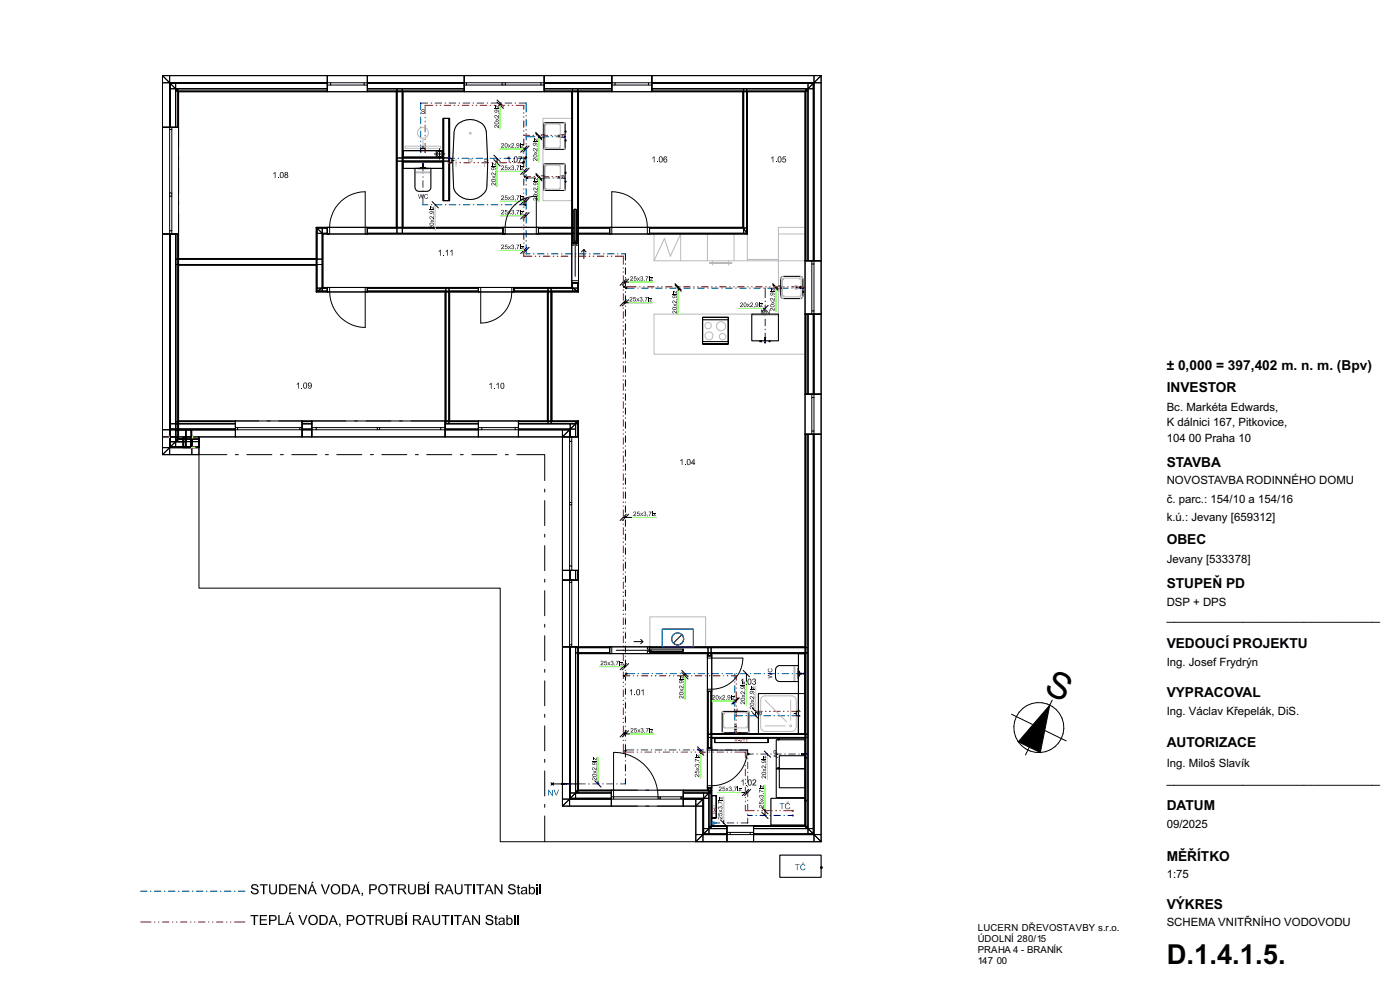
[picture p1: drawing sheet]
<svg xmlns="http://www.w3.org/2000/svg" width="420mm" height="297mm" viewBox="0 0 420 297" stroke-linecap="round" stroke-linejoin="round" font-family="sans-serif">
<defs><g id="words">
<text font-size="11" x="312.9" y="207.2" transform="rotate(26 312.9 207.2)">S</text>
<text font-size="8.2" x="350" y="289">D.1.4.1.5.</text>
<g font-size="4.1">
<text x="350" y="110.8">± 0,000 = 397,402 m. n. m. (Bpv)</text>
<text x="350" y="117.6">INVESTOR</text>
<text x="350" y="140.1">STAVBA</text>
<text x="350" y="163.2">OBEC</text>
<text x="350" y="176.2">STUPEŇ PD</text>
<text x="350" y="186">____________________________</text>
<text x="350" y="194.2">VEDOUCÍ PROJEKTU</text>
<text x="350" y="209">VYPRACOVAL</text>
<text x="350" y="223.9">AUTORIZACE</text>
<text x="350" y="234.5">____________________________</text>
<text x="350" y="242.8">DATUM</text>
<text x="350" y="258.1">MĚŘÍTKO</text>
<text x="350" y="272.4">VÝKRES</text>
</g>
<g font-size="3.4">
<text x="350" y="123.1">Bc. Markéta Edwards,</text>
<text x="350" y="127.5">K dálnici 167, Pitkovice,</text>
<text x="350" y="132.5">104</text>
<text x="356.7" y="132.5">00 Praha 10</text>
<text x="350" y="145.2">NOVOSTAVBA RODINNÉHO DOMU</text>
<text x="350" y="150.6">č. parc.: 154/10 a 154/16</text>
<text x="350" y="156">k.ú.: Jevany [659312]</text>
<text x="350" y="168.7">Jevany [533378]</text>
<text x="350" y="181.7">DSP + DPS</text>
<text x="350" y="199.6">Ing. Josef Frydrýn</text>
<text x="350" y="214.2">Ing. Václav Křepelák, DiS.</text>
<text x="350" y="229.8">Ing. Miloš Slavík</text>
<text x="350" y="248.2">09/2025</text>
<text x="350" y="263.2">1:75</text>
<text x="350" y="277.5">SCHEMA VNITŘNÍHO VODOVODU</text>
</g>
<g font-size="2.9">
<text x="293.4" y="279.1">LUCERN DŘEVOSTAVBY s.r.o.</text>
<text x="293.4" y="282.3">ÚDOLNÍ 280/15</text>
<text x="293.4" y="285.6">PRAHA 4 - BRANÍK</text>
<text x="293.4" y="288.8">147</text>
<text x="299" y="288.8">00</text>
</g>
</g></defs>
<g fill="none" stroke="#000" stroke-width=".3">
<path d="M303.5 214.1l16.4 7.9M314.9 211.3l-2.8 14.2-6.6-3.2zM315.6 209.9l-7.9 16.3"/>
<circle cx="311.7" cy="218.1" r="7.5"/>
</g>
<path d="M314.9 211.3l-2.8 14.2-6.6-3.2z" fill="#000"/>
<path d="M39.6 9.4h211.7v253.8h-211.7z" fill-rule="evenodd" fill="#fff"/>
<!-- layer: TZB - kanalizace -->
<g fill="#fff">
<path d="M39.6 9.4h211.7v253.8h-211.7z" fill-rule="evenodd"/>
<path d="M39.6 9.4h211.8v253.9h-211.8z" fill-rule="evenodd"/>
</g>
<g fill="none" stroke="#000" stroke-width=".3">
<path d="M48.7 22.7l2.2 2.1h-2.2zM48.7 22.7h2.2v2.1zM48.7 24.8h2.2v13.4h-2.2zM48.7 38.2h4.9v31.9h-4.9zM48.7 38.2h4.9M50.9 24.8l.2 .2zM50.9 22.7h47.3v2.1h-47.3zM50.9 25h.2v13.2h-.2zM50.9 38.2h.2zM50.9 38.8v19M51.1 25l1.6 1.6h-1.6zM51.1 25h1.6v1.6z"/>
<path d="M51.1 24.8h47.1v.2h-47.1zM51.1 26.6h1.6v11.6h-1.6zM51.1 38.2h.4zM51.5 38.8v19M52.7 26.6l.6 .7h-.6zM52.7 26.6h.6v.7zM52.7 25h45.5v1.6h-45.5zM52.7 27.3h.6v10.9h-.6zM53.3 27.3l.3 .2zM53.3 26.6h44.9v.7h-44.9zM53.3 27.5h.3v10.7h-.3zM53.6 27.3h44.6v.2h-44.6z"/>
<path d="M98.2 22.7h12v4.8h-12zM98.2 24.8v.2zM98.2 25v.5zM98.2 25.5h1v-.7h-48.3v14h.6v-.6M98.2 25h-47.1v13.2M98.2 26.6h-45.5v11.6M98.2 22.7v4.8M99.2 24.8h10M99.2 25.5h10M110.2 27.3h8.7v.2h-8.7zM110.2 26.6h8.9v.7h-8.9zM110.2 25h29.1v1.6h-29.1z"/>
<path d="M110.2 24.8h29.1v.2h-29.1zM110.2 22.7h29.1v2.1h-29.1zM110.2 24.8v.2zM110.2 25v.5zM110.2 25.5h-1v-.7h30.7v.7h-.6M110.2 26.6h29.1M110.2 25h29.1M110.2 22.7v4.8M118.9 27.3l.2 .2zM118.9 27.5h.2v40.6h-.2zM119.1 26.6h1.6v.7h-1.6zM119.1 27.3h1.6v.2h-1.6z"/>
<path d="M119.1 27.3v41h-8.9M120.7 27.3l.2 .2zM120.7 26.6h18.6v.7h-18.6zM120.7 27.3v20h.2M120.9 27.3h18.4v.2h-18.4zM132.9 35.5h.2v11.6h-.2zM133.1 35.5h1.6v11.8h-1.6zM133.1 35.5v11.8M134.7 35.5h.2v24.6h-.2zM134.7 35.5v24.6M137.4 37.2a5.4 5.4 0 0 1 8.1 1l.2 .6a93.4 93.4 0 0 1 .3 17.7 5.3 5.3 0 0 1-5.1 3.3 5.3 5.3 0 0 1-4.8-3.7 98.6 98.6 0 0 1 .3-17.3zM139.3 22.7h24v4.8h-24z"/>
<path d="M139.3 24.8v.2zM139.3 25v.5zM139.3 22.7v4.8M139.9 24.8h10.7M139.9 25.5h10.7M149.1 30.6l1.9 1.9M149.1 30l1.9 1.8M150.1 30.9v.7M150.6 24.8h1v.7h-1zM151.6 24.8h10.7M151.6 25.5h10.7M160.7 39.6l1.9 1.9"/>
<path d="M163.2 36.8h6.3v7.9h-6.3zM163.3 27.3h8.2v.2h-8.2zM163.3 26.6h8.5v.7h-8.5zM163.3 25h20.2v1.6h-20.2zM163.3 24.8h20.2v.2h-20.2zM163.3 22.7h20.2v2.1h-20.2zM163.3 24.8v.2zM163.3 25v.5zM163.3 25.5h-1v-.7h22.2v.7h-1M163.3 26.6h20.2M163.3 25h20.2M163.3 22.7v4.8"/>
<path d="M169.5 39.3h.3v.3h-.3zM171.5 27.3l.3 .2zM171.5 27.5h.3v40.6h-.3zM171.8 26.6h1.5v.7h-1.5zM171.8 27.3h1.5v.2h-1.5zM171.8 27.5h1.5v40.8h-.4v-5.6h-.7v5.6h-.4zM171.8 27.3v41h-10.3M173.3 27.3l.3 .2zM173.3 26.6h10.2v.7h-10.2zM173.3 27.5h.3v40.6h-.3zM173.3 27.3v41h9.6M173.6 27.3h9.9v.2h-9.9z"/>
<path d="M173.6 27.5h49.3v40.6h-49.3zM183.5 22.7h12v4.8h-12zM183.5 24.8v.2zM183.5 25v.5zM183.5 22.7v4.8M184.5 24.8h10.1M184.5 25.5h10.1M195.5 27.3h27.4v.2h-27.4zM195.5 26.6h27.6v.7h-27.6zM195.5 25h46.9v1.6h-46.9zM195.5 24.8h48.5v.2h-48.5zM195.5 22.7h48.7v2.1h-48.7z"/>
<path d="M195.5 24.8v.2zM195.5 25v.5zM195.5 26.6h46.9M195.5 25h48.5M195.5 22.7v4.8M222.9 27.3l.2 .2zM222.9 27.5h1.1v-.2h-.9v40.8h-.2zM223.1 27.5h.9v40.8h-.9zM223.1 27.3h.9v-.7h17.7v.7h-17.7M223.1 27.3v-.7h.9v.7M223.1 27.3v41M224 27.5h.2v42.4h-.2z"/>
<path d="M224 27.3v.2l.2-.2h17.3v.2h-17.3zM224 27.3v42.6M224.2 27.5h17.3v166.4h-72.8M224.2 27.5v42.6h-50.6v17.4h-8v38.7M241.5 27.3h.2l-.2 .2zM241.5 27.5h.2v50.7h-.2zM241.7 26.6h.7l-.7 .7zM241.7 27.3h.7v50.9h-.7zM242.4 25h1.6l-1.6 1.6zM242.4 26.6h1.6v51.6h-1.6zM242.4 26.6v51.6M244 24.8h.2l-.2 .2z"/>
<path d="M244 25h.2v53.2h-.2zM244 25l-1.6 1.6v.7l-.9 .2h.2l.7-.9M244 25v53.2M244.2 22.7h2.1l-2.1 2.1zM244.2 24.8h2.1v53.4h-2.1zM244.2 24.8l-.2 .2v1.6h-1.6M244.2 24.8h-49.6v.7h.9M244.2 24.8v54.4h-.7v-1M246.3 22.7l-2.3 2.3M246.3 22.7v2.1h-2.1M246.3 22.7h-197.6v113.6M246.3 22.7v229.6"/>
<path d="M50.9 57.8h.6v1h-.6zM50.9 58.8v10.3M51.5 58.8v10.3M53.6 44.4v-16.9h65.3v40.6h-24v9.4h-41.3v-13.6M53.6 46.9v.9M53.6 50.4v7.5M119.1 48.3h1.6v19.8h-1.6zM120.7 48.3l.2 .2zM120.7 48.5h.2v19.6h-.2zM120.7 47.3h.2v1h-.2zM120.7 47.3v-19.8h-1.6v19.8h1.6v1M120.7 47.3h-1.6v1h1.6"/>
<path d="M120.7 48.3v20h30.2M120.7 47.3h12.4M120.7 48.3h12.4M120.9 47.1h12v.2h-12zM120.9 48.3h12v.2h-12zM120.9 47.3h12v1h-12zM120.9 45.2h12v1.9h-12v-1.9h12v1.9h-12zM120.9 47.1h12v-11.6h2v24.6h-2v-11.6M120.9 47.1v-19.6h-.2v19.6l.2 .2M120.9 47.1h-.2l.2 .2M120.9 50.5h12v-2h-12v2h12M120.9 47.1v-19.6h50.6v40.6h-50.6v-19.6h12"/>
<path d="M124.5 50.5h4.8l-.1 6.1-.5 .6-.5 .2h-2.4a1.25 1.25 0 0 1-1.3-1.3zM125.2 50.5h3.3zM126.1 50.2h.3v.3h-.3zM126.2 45.5v-1h1.3v1M126.4 50.2h.3v.3h-.3zM126.7 50.2v.3zM126.7 50.2l.2 .3zM126.8 49.6h.2v.2h-.2zM126.8 49.6l.1 .2zM126.9 50.2l.1 .3zM126.9 50.2l.2 .3h-.4zM126.9 49.7l.1 .2h-.2z"/>
<path d="M126.9 43.8v.7M126.9 49.4v.3M126.9 49.9v.3M127 50.2l.1 .3zM127.1 50.2h.3v.3h-.3zM127.4 50.2h.3v.3h-.3zM130.3 46.1h3.2M131.9 44.6v3.1M132.9 47.1l.2 .2zM132.9 47.3h.2v1h-.2zM132.9 48.3h.2v11.8M132.9 45.2h-2v1.9"/>
<path d="M132.9 48.3l.2 .2v11.6h-.2v-11.6M132.9 48.3h.2l-.2 .2M133.1 47.3v1h1.6v11.8h-1.6v-11.8M133.1 47.3h1.6v1h-1.6M134.5 47.4h.4M134.5 48.8h.4M134.9 47.4h.6v1.4h-.6M134.9 47.4h.1M134.9 48.7v.1M135.5 48.1h.7M148.2 47.8l1.8 1.9M148.2 46.5l1.8 1.9"/>
<path d="M149.1 47.4v1.4M156.6 48.8l.4-.2v.4zM157.1 48.2l.3 .4h-.5zM157.1 51.3h.7M157.1 44.7h.7M157.3 47.4l.3-.2v.5zM157.3 52.7l.4 .2-.4 .2zM157.8 46.9l.3 .4h-.5zM158 53.1l.4 .2-.4 .3zM158.1 59.4l-1.9 1.9M158.1 50.4l-1.9 1.9M158.1 43.7l-1.9 1.9"/>
<path d="M158.8 59.4l-1.9 1.9M158.8 50.4l-1.9 1.9M158.8 43.7l-1.9 1.9M160.7 40l1.9 1.9M160.8 52.4l1.9 1.9M160.8 52l1.9 1.9M161.6 40.6v.8M161.7 52.9v.4M163.2 49.2h6.3v7.8h-6.3zM167.2 40.7l1.5-.3 .4 .4-.4 .3-1.3-.2zM167.2 53l1.5-.2 .4 .3-.4 .4-1.3-.2zM167.5 40.8h1.4"/>
<path d="M167.5 53.1h1.4M168.8 40.9l.2 .2zM168.8 40.5l.2 .1zM168.8 53.2l.2 .2zM168.8 52.8l.2 .2zM168.8 40.9l.1 .2zM168.8 40.4l.1 .3zM168.8 53.2l.1 .3zM168.8 52.8l.1 .2zM168.9 41l.2-.2v.3zM168.9 40.6l.2-.2v.3zM168.9 53.3l.2-.1v.3z"/>
<path d="M168.9 52.9l.2-.1v.3zM168.9 40.5v.5M168.9 52.9v.4M169.1 40.5l.4 .1M169.1 40.9v.1M169.1 52.9h.4M169.1 53.3h.1M169.1 41h.4M169.1 53.3h.4M169.5 41.9h.3v.4h-.3zM169.5 51.6h.3v.4h-.3zM169.5 54.3h.3v.3h-.3z"/>
<path d="M48.7 70.1h2.2v58.7h-2.2zM48.7 70.1h4.9M50.9 70.3h.2v63.6h6.3v-5.1h.1v5.4h-6.6zM50.9 70.1h.2v58.5h-.2zM50.9 70.1h.2zM51.1 70.3h1.6v62.1h-1.6v-62.1h1.6v62.1h-1.6zM51.1 70.3h1.6v62.1h3v-3.6h1.7v5.1h-6.3v-63.6h1.6v62.1h3v-3.6h1.7v5.1h-6.3zM51.1 70.1h1.6v56.9h-1.6zM51.1 70.1h.4zM51.1 70.1v58.5h19.5M51.5 70.1v-1h-.6v59.7h20.4v-.7h-.7M52.7 70.1h.6v7.6h-.6z"/>
<path d="M52.7 77.7v1.6h.6v47.1h-.6v.6h.6v-.6h-.6v-47.1h.6v-1.6zM52.7 70.1v56.9h17.9M53.3 70.1h.3v7.4h-.3zM53.3 77.5l.3 .2zM53.3 77.7h.3v1.6h-.3zM53.3 79.3h41.8v8M53.3 77.7h41.8M53.6 77.5h41.3v.2h-41.3zM53.6 79.3h41.3v.2h-41.3zM53.6 77.7h41.3v1.6h-41.3zM53.6 79.5l-.3-.2 .3 .2v46.7M53.6 79.5h-.3v46.7h.3l-.3 .2 .3-.2"/>
<path d="M53.6 79.5h41.3v8h38.6v43.4M53.6 60.5v.8M53.6 79.5v46.7M94.9 77.7h.2v1.6h-.2zM94.9 68.1l.2 .2zM94.9 68.3h.2v9.2h-.2l.2 .2-.2-.2zM94.9 79.3l.2 .2v7.8l-.2 .2 .2-.2h-.2v-7.8h.2zM95.1 68.3l1.6 1.6h-1.6zM95.1 68.1h3.1v.2h-3.1zM95.1 68.3h1.6v1.6zM95.1 69.9h1.6v7.8h-1.6v1.6h1.6v-1.6h-1.6zM95.1 79.3h1.6v7h-1.6l.1 1 1.4-1h-1.5z"/>
<path d="M96.7 69.9l.2 .2zM96.7 68.3h1.5v1.6h-1.5zM96.7 70.1h.2v16.1h-.2zM96.9 69.9h1.3v.2h-1.3zM98.2 68.1h12v2h-12zM98.2 68.1v.2zM98.2 68.3v1.6zM98.2 69.9v.2zM98.2 70.1v-2h.7v2h-.7h12M98.2 68.1v2M98.2 70.1h-1.3v16.1M98.2 69.9h-1.5v16.4"/>
<path d="M98.2 68.3h-3.1v9.4M98.9 68.1a10.7 10.7 0 0 1 10.7-10.6v10.6M109.6 68.1h.6v2h-.6zM110.2 68.1h8.7v.2h-8.7zM110.2 69.9h40.7v.2h-40.7zM110.2 68.3h8.9v1.6h-8.9zM110.2 68.1v.2zM110.2 68.3v1.6zM110.2 69.9v.2zM110.2 68.1v2M110.2 70.1h40.7M110.2 69.9h40.7"/>
<path d="M118.9 68.1l.2 .2zM119.1 68.3h1.6v1.6h-1.6zM119.1 68.1h1.6v.2h-1.6zM120.7 68.1l.2 .2zM120.7 68.3h30.2v1.6h-30.2zM120.9 68.1h30v.2h-30zM129.6 60.4l1.9 1.9M130.6 61.4v.5M150.9 68.1h10.6v2h-10.6zM150.9 68.1v.2zM150.9 68.3v1.6zM150.9 69.9v.2z"/>
<path d="M150.9 70.1v-2h.7v2h-.7h10.6M150.9 68.1v2M151.6 68.1a9.3 9.3 0 0 1 9.3-9.3v9.3M157.1 75.1h.7M157.1 64.7h.7M157.1 60.3h.7M157.3 61.4l.3-.3v.5zM158.1 74.1l-1.9 1.9M158.1 63.7l-1.9 1.9M158.8 74.1l-1.9 1.9M158.8 63.7l-1.9 1.9M160.9 68.1h.6v2h-.6z"/>
<path d="M161.5 68.1h10v.2h-10zM161.5 69.9h10v.2h-10zM161.5 68.3h10v1.6h-10zM161.5 68.1v.2zM161.5 68.3v1.6zM161.5 69.9v.2zM161.5 69.9h10.3v2.9M161.5 70.1h10v16.1h-61.3M161.5 68.1v2M171.5 68.3h.3v1.6h-.3zM171.5 70.1h.3v2.7h-.3zM171.5 69.9l.3 .2z"/>
<path d="M171.5 68.1l.3 .2zM171.5 72.8h2.1v12h-2.1zM171.5 72.8h.7v.7h-.7zM171.5 72.8h.3zM171.5 72.8h.7v-10.1h.7v10.1h.7M171.8 69.9h.4v2.9h-.4zM171.8 68.3h.4v1.6h-.4zM171.8 72.8h.4zM172.2 62.7h.7v10.1h-.7zM172.6 72.2v10.6M172.9 69.9h.4v2.9h-.4zM172.9 68.3h.4v1.6h-.4z"/>
<path d="M172.9 72.8h.7v.7h-.7zM172.9 72.8h.4zM173.3 68.3h.3v1.6h-.3zM173.3 70.1h.3v2.7h-.3zM173.3 69.9l.3 .2zM173.3 68.1l.3 .2zM173.3 72.8h.3zM173.6 68.1h9.3v.2h-9.3zM173.6 69.9h9.3v.2h-9.3zM173.6 68.3h9.3v1.6h-9.3zM175.2 74.8l-.7 .7M175.8 75.5l-.6-.7v2.7"/>
<path d="M182.9 68.1h12v2h-12zM182.9 68.1h.6v2h-.6zM182.9 69.9v.2zM182.9 68.3v1.6zM182.9 68.1v.2zM182.9 69.9h-9.6v2.9M182.9 68.1v2M183.5 68.1v-10.6a10.7 10.7 0 0 1 10.7 10.6M194.2 68.1h.7v2h-.7zM194.9 68.1h28v.2h-28zM194.9 69.9h29.1v.2h-29.1zM194.9 68.3h28.1l.1 1.6h-28.2z"/>
<path d="M194.9 69.9v.2zM194.9 68.3v1.6zM194.9 68.1v.2zM194.9 68.1v2M222.9 68.1l.2 .2zM222.9 68.1l.1 .2zM223 68.3h.1M223.1 68.3h.9v1.6zM223.1 68.4l.9 1.5h-.9zM223.1 68.1v.2h-28.2M224 69.9l.2 .2zM224 69.9h.1"/>
<path d="M224 69.9h-29.1M224.1 69.9l.1 .2zM241.5 78.2h4.8v15.9h-4.8zM241.5 78.2h4.8M243.5 78.2h.5zM243.5 79.2v14M244 78.2h.2zM244.2 79.2v14M94.9 87.5l.2-.2zM95.1 87.3h.1M95.1 87.3h3.1v.2h-3.1zM95.2 87.3l1.5-1v1z"/>
<path d="M95.2 87.3h3M96.7 86.2h.2zM96.7 86.3h1.5v1h-1.5zM96.7 86.3h.2M96.7 86.3h1.5M96.9 86.2h1.3v.1h-1.3zM96.9 86.2l-.2 .1M96.9 86.2v.1h-.2M96.9 86.2h1.3M98.2 86.2h12v1.3h-12zM98.2 87.3v.2zM98.2 86.3v1z"/>
<path d="M98.2 86.2v.1zM98.2 86.2v1.3h.7v-1.3h-.7h12M98.2 86.2v1.3M98.9 87.5a10.6 10.6 0 0 0 10.7 10.6v-10.6M109.6 86.2h.6v1.3h-.6zM110.2 86.2h33.3v.1h-33.3zM110.2 86.3h23.5v1h-23.5zM110.2 87.3v.2zM110.2 86.3v1zM110.2 86.2v.1zM110.2 87.3h23.3l.2 .2v-.2l-.2 .2h-23.3zM110.2 86.2v1.3"/>
<path d="M110.2 87.3h23.5M110.2 86.3h33.3M133.5 87.5h.2v38.7h-.2zM133.7 86.3h1v1h-1zM133.7 87.3h1v.2h-1zM133.7 87.5h1v38.7h-1zM133.7 87.3v39.1M134.7 87.3h8.8v.2h-8.6v-.2l-.2 .2zM134.7 86.3h8.8v1h-8.8zM134.7 87.5h.2v38.7h-.2zM134.9 87.5h29.3v38.7h-29.3zM143.5 86.2h10.7v1.3h-10.7z"/>
<path d="M143.5 86.2h.7v1.3h-.7zM143.5 86.2v.1zM143.5 86.3v1zM143.5 87.3v.2zM143.5 87.3h-8.8v39.1M143.5 86.2v1.3M144.2 87.5v9.3a9.3 9.3 0 0 0 9.3-9.3M153.5 86.2h.7v1.3h-.7zM154.2 87.3h10v.2h-10zM154.2 86.2h17.3v.1h-17.3zM154.2 86.3h10.2v1h-10.2zM154.2 86.2v.1z"/>
<path d="M154.2 86.3v1zM154.2 87.3v.2zM154.2 87.3h10.2v39.1M154.2 86.3h17.6M154.2 86.2v1.3M164.2 87.3l.2 .2zM164.2 87.5h.2v38.7h-.2zM164.4 87.3h.9v.2h-.9zM164.4 87.5h.9v38.7h-.9zM164.4 86.3v1h.9v-1h6.5v1h-6.5v-1zM165.3 87.3h.3v.2h-.3zM165.3 87.5h.3v38.7h-.3z"/>
<path d="M165.6 87.3h7.6l.1 .2h-7.7zM171.5 86.2l.3 .1zM171.5 84.8h.3v1.4h-.3zM171.5 84.1h2.1v.7h-2.1zM171.5 84.8h.3zM171.5 84.8h2.1M171.8 86.3h.1M171.8 86.3l1.4 1h-1.4zM171.8 84.8h1.5v1.5h-1.5zM171.8 84.8h1.5zM171.8 84.8v1.5h-.3M171.8 86.3h1.5v1z"/>
<path d="M173.2 87.3h.1M173.3 87.3l.3 .2zM173.3 87.3h.3v.2zM173.3 84.8h.3v2.5h-.3zM173.3 84.8h.3zM173.3 84.8l-.1 2.5M173.3 87.3h-8v39.1M187 90.7h1.6M187 84.5h1.8M187.1 85.7l.4 .3-.4 .2zM187.8 86.1l.4 .2-.4 .3zM187.9 89.8l-1.9 1.9"/>
<path d="M187.9 83.6l-1.9 1.9M188.6 89.8l-1.9 1.9M188.6 83.6l-1.9 1.9M202.5 85.4l1.9 1.9M202.5 85l1.9 1.9M203.5 86v1.1M210.8 95.1h7.7v8h-7.7v-8h7.7v8h-7.7zM210.8 95.8h7.7v6.6h-7.7zM225.5 94.1h8v8h-8zM228.8 92.4h.7M230.5 91.5l-1.9 1.9M231.8 85.4l1.9 1.9"/>
<path d="M231.8 85l1.9 1.9M232.8 86v.3M234.3 83.2l.7-.4 5.5 .1 .4 .7v5.1l-.4 .7h-5.9l-.4-.7zM238.9 86.2h1.3M240.1 86.2l.2 .2h-.2zM240.1 85.8l.2 .2zM240.1 86.2l.2 .3zM240.1 85.8l.2 .3zM240.2 86.3l.2-.1v.3zM240.2 86l.2-.2v.3zM240.2 85.9v.4M240.4 85.9v.1"/>
<path d="M240.4 86.3h.1M240.4 86.3h.4M240.4 86h.4M240.9 86h.2v.3h-.2zM240.9 87.3h.2v.3h-.2zM241.5 94.1h.2v24h-.2zM241.5 94.1h4.8M241.7 94.1h.7v24h-.7zM242.4 94.1h1.6v24h-1.6zM242.4 94.1v24M243.5 94.1h.5zM243.5 94.1v-.9h.7v25.9h-.7v-1"/>
<path d="M244 94.1h.2v24h-.2zM244 94.1h.2zM244 94.1v24M244.2 94.1h2.1v24h-2.1zM227.9 102.1h.6v.3h-.6zM229.4 101.2h.3l-.2 .3zM229.4 101.8h.2l-.1 .2zM229.4 101.8h.3v.3h-.3zM229.5 101.9l.1 .2zM229.5 101.5v.3M229.5 102v.3M230.7 102.1h.3v.3h-.3z"/>
<path d="M241.5 118.1h4.8v12h-4.8zM241.5 118.1h4.8M243.5 118.1h.5zM243.5 119.1v10M244 118.1h.2zM244.2 119.1v10M48.7 136.3l2.2-2.1v2.1zM50.9 128.8h.2v2.1h-.2zM50.9 128.6l.2 .2zM50.9 130.9v-2.1h-2.2v2.1h2.2v3.3M50.9 130.9h-2.2v3.3h2.2l-2.2 2.1M50.9 134.2h-2.2v2.1"/>
<path d="M50.9 130.9v3.3M50.9 130.9h6.6M51.1 133.9l1.6-1.5v1.5zM51.1 133.9l-.2 .3zM51.1 127h1.6v1.6h-1.6zM51.1 128.6v.2h1.6v2.1h-1.6v-2.1h1.6v-.2zM51.1 133.9v-3h-.2v3h.2l-.2 .3M51.1 133.9l-.2 .3M51.1 133.9h6.3M52.7 128.6h17.9v.2h-17.9zM52.7 128.8h3v3.6h-3v-3.6h3v3.6h-3zM52.7 132.4v-1.5h-1.6v3"/>
<path d="M52.7 127h.6v1.6h-.6v.2h.6v2.1h-.6v-2.1h.6v-.2h-.6zM52.7 132.4v-1.5h-1.6v1.5h1.6l-1.6 1.5M52.7 132.4h-1.6v1.5M52.7 132.4h3v1.5h1.7v-1.5h-1.7v1.5h-3zM52.7 132.4h3M53.3 131.7l.3-.2zM53.3 131.7v.7h-.6zM53.3 126.4v.6h.3v1.6h-.3l.3 .2v2.1h-.3v-2.1h.3l-.3-.2v-1.6h.3v-.6zM53.3 131.7v-.8h-.6v.8h.6l-.6 .7M53.3 131.7h-.6v.7M53.3 131.7h1.8v.7h.6v-.7h-.6v.7h-1.8zM53.6 126.2h17v.2h-17z"/>
<path d="M53.6 126.4h17v.6h-17zM53.6 127h17v1.6h-17zM53.6 128.6h17v.2h-17zM53.6 128.8h17v2.1h-17zM53.6 131.5v-.6h-.3v.6h.3l-.3 .2M53.6 131.5l-.3 .2M53.6 131.5h1.3l.2 .2v-.2l-.2 .2h-1.3zM53.6 126.2h24M53.6 130.9v.6M53.6 131.5h1.3M54.9 130.9h.2v3.3h-.2zM55.1 130.9h.6v3.3h-.6z"/>
<path d="M55.1 131.5v.2h.6v-.2h1.7v.2l.1-.2h2.2v.2h-2.2v-.2l-.1 .2h-1.7v-.2zM55.7 130.9h1.7v3.3h-1.7zM55.7 131.7h1.7v.7h.1v-.7h2.2v.7h-2.2v-.7h-.1v.7h-1.7zM55.7 130.9v3.3M57.4 130.9h.1v3.3h-.1zM57.4 132.4v1.5h.1v-1.5h2.2v1.5h-2.2v-1.5zM57.4 133.9h-6.3v.3h6.3l.1-.3M57.4 133.9v.3l.1-.3M57.4 130.9v3.3M57.5 133.9h2.2v.3h-2.2zM57.5 133.9v.3h-6.6M57.5 130.9h-2.6v3.3h4.8"/>
<path d="M57.5 134.2h-6.6v2.1h6.6v-2.1h2.2M57.5 134.2v2.1h2.2v-2.1M57.5 130.9v3.3M59.7 136v40.3h90.4v76h58.6M59.7 131.5v4.8h-11M59.7 131.5v2.7M59.7 136.3h8.4M70.6 136.3h.9M70.6 126.2h20v4.7h-20zM70.6 128.6v.2zM70.6 128.1v.5zM70.6 126.2v4.7"/>
<path d="M71.3 128.8h18.6M71.3 128.1h18.6M74.1 136.3h7.5M80.2 126.2h.9M83.6 126.2h20.2M84.1 136.3h.9M87.5 136.3h7.6M90.6 126.2h2.9v.2h-2.9zM90.6 126.4h2.9v.6h-2.9zM90.6 127h2.9v1.6h-2.9zM90.6 128.6h2.9v.2h-2.9zM90.6 128.8h2.9v2.1h-2.9z"/>
<path d="M90.6 128.6v.2zM90.6 128.1v.5zM90.6 128.1h-.7v.7h5v-.7h-1.4M90.6 128.6h2.9M90.6 127h2.9M90.6 126.2v4.7M93.5 126.2h40v4.7h-40zM93.5 128.6v.2zM93.5 128.1v.5zM93.5 126.2v4.7M94.9 128.8h18.3M94.9 128.1h18.3"/>
<path d="M97.6 136.3h.9M101 136.3h7.5M106.4 126.2h.8M109.8 126.2h7.5M111.1 136.3h.9M113.2 128.1h.7v.7h-.7zM113.9 128.8h18.3M113.9 128.1h18.3M114.5 136.3h7.5M119.9 126.2h.8M123.3 126.2h10.2M124.6 136.3h.9"/>
<path d="M128 136.3h7.5M133.5 126.2l.2 .2zM133.5 126.4h.2v.6h-.2zM133.5 127h10v1.6h-10zM133.5 128.6h10v.2h-10zM133.5 128.8h10v2.1h-10zM133.5 128.6v.2zM133.5 128.1v.5zM133.5 128.1h-1.3v.7h12.4v-.7h-1.1M133.5 128.6h10M133.5 127h10M133.7 126.2h1v.2h-1z"/>
<path d="M133.7 126.4v.6h1v-.6h8.8v.6h-8.8v-.6zM134.9 126.2l-.2 .2 .2-.2h8.6M134.9 126.2v.2h8.6v-.2M138.1 136.3h.9M141.5 136.3h7.5M143.5 126.2h12v4.7h-12zM143.5 128.6v.2zM143.5 128.1v.5zM143.5 126.2v4.7M144.6 128.8h9.9M144.6 128.1h9.9M151.6 136.3h.9"/>
<path d="M155 136.3h8.4v7.7M155.5 126.2h8.7v.2h-8.7zM155.5 126.4h8.9v.6h-8.9zM155.5 127h15.6v1.6h-15.6zM155.5 128.6h15.4v.2h-15.4zM155.5 128.8h13.2v2.1h-13.2zM155.5 128.6v.2zM155.5 128.1v.5zM155.5 128.1h-1v.7h16.4v3.5h.6v-1.4M155.5 128.6h15.6v2.3M155.5 127h17.2v3.9M155.5 126.2v4.7"/>
<path d="M164.2 126.2l.2 .2zM164.4 126.2h.9v.2h-.9zM164.4 126.4v.6h.9v-.6h7.4v.6h-7.4v-.6zM165.3 126.2v.2l.3-.2h7.7v.2h-7.7zM165.6 126.2h8v15M168.7 128.8h2.2l-2.2 2.1zM168.7 130.9h4.9v40h-4.9zM168.7 130.9v110.7M170.9 128.6h.2l-.2 .2zM170.9 128.8h.2v2.1h-.2zM170.9 128.8v2.1h-2.2zM170.9 130.9h.2z"/>
<path d="M170.9 132.3v18.3M171.1 127h1.6l-1.6 1.6zM171.1 128.6h1.6v2.3h-1.6zM171.1 128.6l-.2 .2zM171.1 130.9h.4zM171.5 132.3v18.3M172.7 126.4h.6l-.6 .6zM172.7 127h.6v3.9h-.6zM172.7 127v1.6h-1.6zM173.3 126.2h.3l-.3 .2zM173.3 126.4l.3-.2zM173.3 126.4h.3v4.5h-.3z"/>
<path d="M173.3 126.4v.6h-.6zM173.6 130.9h-113.9v3.3h-2.2v-3.3h2.2v3.3M241.5 130.1h.2v63.8h-.2zM241.5 130.1h4.8M241.7 130.1h.7v64h-.7zM242.4 130.1h1.6v118.2h-1.6zM242.4 130.1v118.2M243.5 130.1h.5zM243.5 130.1v-1h.7v121M244 130.1h.2v119.8h-.2zM244 130.1h.2zM244 130.1v119.8"/>
<path d="M244.2 130.1h2.1v120h-2.1zM163.4 146.6v.9M163.4 150v7.5M170.9 150.6h.6v.7h-.6zM170.9 151.3v18.3M171.5 151.3v18.3M173.6 143.8v.8M173.6 147.2v7.5M173.6 157.3v.8M187 155.1h2.7M187.9 154.1l-1.9 1.9M188.6 154.1l-1.9 1.9"/>
<path d="M163.4 160.1v.9M163.4 163.5v7.5M163.4 173.6v.9M163.4 177v7.5M168.7 170.9h2.2v3h-2.2zM168.7 173.9h4.9v20h-4.9zM168.7 170.9h4.9M168.7 173.9h4.9M170.9 170.9h.2v3h-.2zM170.9 170.9h.2zM170.9 173.9h.2zM170.9 174.5v18.7"/>
<path d="M171.1 170.9h1.6v3h-1.6zM171.1 170.9h.4zM171.1 173.9h.4zM171.1 170.9v3M171.5 170.9v-1.3h-.6v4.9h.6v-.6M171.5 174.5v18.7M172.7 170.9h.6v3h-.6zM172.7 170.9v3M173.3 170.9h.3v3h-.3zM173.6 160.7v20.2M163.4 187.1v.9M163.4 190.5v7.5"/>
<path d="M168.7 193.9h2.2v45.6h-2.2zM170.9 193.9h.2v45.4h-.2zM170.9 193.9h.2zM171.1 193.9h1.6v43.8h-1.6zM171.1 193.9h.4zM171.1 193.9v45.4M171.5 193.9v-.7h-.6v46.3M172.7 193.9h.6v.2h-.6zM172.7 193.9v43.8M173.3 193.9h.3v.2h-.3zM173.3 194.1h.3v1.6h-.3zM173.3 195.7v-1.6h-.6v1.6h.6v41.3"/>
<path d="M173.3 195.7h-.6v41.3h.6M173.3 194.1h9.6M173.3 195.7h9.6M173.6 193.9h9.3v.2h-9.3zM173.6 195.7h9.3v.2h-9.3zM173.6 194.1h9.3v1.6h-9.3zM173.6 195.9v-.2h-.3v.2h.3v40.9M173.6 195.9h-.3v40.9h.3M173.6 183.4v.9M173.6 186.9v7M173.6 195.9v40.9M173.6 195.9h38.6v.6"/>
<path d="M182.9 193.9h12v2h-12zM182.9 193.9h.6v2h-.6zM182.9 195.7v.2zM182.9 194.1v1.6zM182.9 193.9v.2zM182.9 193.9v2M184.9 194.9h10.6M187 199.8h.6M187.9 198.9l-1.9 1.8M188.6 198.9l-1.9 1.8M192.2 191.6l.7 .7h-2.7M192.9 192.3l-.7 .6"/>
<path d="M194.2 193.9h.7v.6h-.7zM194.2 195.2h.7v.7h-.7zM194.9 193.9h46.6v.2h-46.6zM194.9 195.7h17.3v.2h-17.3zM194.9 194.5h10.1v.7h-10.1zM194.9 194.1v.4zM194.9 193.9v.2zM194.9 195.7v.2zM194.9 195.2v.5zM194.9 195.7v-.5h10.1v-.7v.7h-10.1v.7M194.9 193.9v.6v-.4h17.5v1.6h-17.5M194.9 194.1h46.8"/>
<path d="M194.9 195.7h17.5M198.7 188.5h9.3v5.4h-9.3zM204.6 190.2a1.81 1.81 0 0 1 0 2.5 1.81 1.81 0 0 1-2.6 .1zM212.2 195.7l.2 .2zM212.2 195.9h.2v.6h-.2zM212.2 196.5h1.3v10.7h-1.3zM212.2 196.5h1.3v.7h-1.3zM212.2 196.5h.2zM212.2 196.5v10.7v-.6h1.3v.6h-1.3M212.2 196.5h1.3M212.4 195.7h.9v.2h-.9zM212.4 195.9h.9v.6h-.9z"/>
<path d="M212.4 196.5h.9zM212.4 195.7h.9v-1.6h28.2v1.6h-28.2M212.4 195.7v-1.6h.9v1.6M212.4 195.7v.8M213.3 195.9h.2v.6h-.2zM213.3 196.5h.2zM213.3 195.9l.2-.2h28v.2h-28M213.3 195.9v-.2l.2 .2M213.3 195.7v.8M213.5 197.2h9.4a9.4 9.4 0 0 1-9.4 9.4M213.5 195.9v24h28M213.5 195.9h28"/>
<path d="M233 199.9l.7-.4h5.8v4.8h-5.6a1.31 1.31 0 0 1-1.3-1.4v-2.1zM239.5 195.9h2v24h-2v-24h2v24h-2zM241.5 193.9h.2v.2h-.2zM241.5 194.1h.2v1.6h-.2zM241.5 195.7h-28.2v.2M241.5 195.9v24l.2 .2-.2-.2M241.5 195.7v.2h.2v24h-.2M241.5 195.7h.2v.2h-.2M241.5 195.7h.2M241.5 195.9v24M241.7 195.7v24.4h.7v.9h-.7M241.7 194.1v1.6h.7v24.4h-.7"/>
<path d="M241.7 194.1h.7v1.6h-.7M163.4 200.6v.9M163.4 204v7.5M163.4 214.1v.9M163.4 217.5v7.5M187 219.9h1.9M187.1 202.3l.4 .2-.4 .3zM187.8 201.7l.4 .2-.4 .2zM187.9 219l-1.9 1.9M188.6 219l-1.9 1.9M204.5 201.6l1.9 1.9M204.5 200.9l1.9 1.9"/>
<path d="M205.5 201.9v.6M212.2 207.2h.2v17h-.2zM212.2 207.2h.2zM212.2 207.2h1.3M212.2 207.2v17M212.4 207.2h.9v12.9h-.9h.9v.9h-.9zM212.4 207.2h.9zM212.4 207.2v17M213.3 219.9l.2 .2zM213.3 207.2h.2v12.7h-.2zM213.3 207.2h.2zM213.3 207.2v12.9h28.4"/>
<path d="M213.5 219.9h28v.2h-28zM216.7 213.3h7.9v6.3h-7.9zM219.1 219.6h.4v.3h-.4zM220.4 218.8l.2 .2zM220.4 218.8l.1 .3zM220.4 218.9l.2 .3h-.3zM220.4 218.9h.1M220.4 219.1v.4M220.4 210.1h.5M220.4 218.9h.5M220.6 217.3l.2 .1 .2 1.4-.3 .3-.4-.3zM220.7 217.6v1.3"/>
<path d="M220.8 218.8l.1 .2zM220.8 218.8l.1 .3zM220.9 218.9l.1 .3h-.3zM220.9 218.9h.1M220.9 219.1v.4M221.4 209.1l-1.9 1.9M221.8 209.1l-1.9 1.9M221.8 219.6h.4v.3h-.4zM223 200.9l1.8 1.9M223.9 201.9v2.4M225.7 212.3l1.9 1.8M225.7 213.6l1.9 1.9"/>
<path d="M226.7 212.8v1.7M227.5 207.9h12v12h-12zM238.2 213.9h.7M239.5 200.2v3.3zM239.5 202l.3 .1zM239.5 201.9l.3 .1zM239.5 201.7l.3 .2zM239.5 201.7h.3zM239.5 202.4h.3v.2h-.3zM239.5 202.1h.3v.3h-.3zM239.5 201.3h.3v.4h-.3zM239.5 201.1h.3v.2h-.3z"/>
<path d="M239.5 201.7l.4 .2-.4 .2zM239.5 213.2h-.6v1.3h.6M239.5 213.1v.1M239.5 214.5h.1M239.5 214.5h.4M239.5 213.2h.4M239.9 201.9h.2M240.1 201.8l.2 .1-.2 .1zM240.2 201.7h.2v.3h-.2zM240.2 201.8l.1 .2zM240.3 201.9h.3M241.5 207.9h-2v12"/>
<path d="M163.4 227.6v.9M163.4 231v7.5M165.3 234.6l.8 .7M165.7 234.9h7.9M166.1 234.6l-.8 .7M168.4 234.7l.4 .2-.4 .2zM169 234.9h.2zM169.1 234.8h.2v.3zM169.2 234.8l.1 .3zM170.9 239.5h-2.2v2.1M170.9 239.5l-2.2 2.1h2.2v-2.1h12.5M170.9 239.5v2.1h12.5v-2.1"/>
<path d="M170.9 239.5h12.5M171.1 239.3l-.2 .2 .2-.2h12.3v.2h-12.3zM171.1 239.3l-2.4 2.3M171.1 239.3h12.3M172.7 237.7v1.6h-1.6l1.6-1.6h10.7v1.6h-10.7zM172.7 237.7h-1.6v1.6l-.2 .2M172.7 237.7h10.7M173.3 237v.7h-.6l.6-.7h10.1v.7h-10.1zM173.3 237l.3-.2h-.3l-.6 .9M173.3 237h-.6v.7l-1.6 1.6M173.6 236.8l-.3 .2 .3-.2h9.8M173.6 236.8v.2h9.8v-.2"/>
<path d="M173.6 236.8h17.6M178.4 234l1.9 1.9M179.4 234.1v.8M183.4 238.8h.7v.7h-.7zM183.4 239.3v.2zM183.4 238.8v.5zM183.4 236.8v4.8M184.1 225.5a13.4 13.4 0 0 1 13.3 13.3h-13.3zM184.1 239.5h13.3M187.4 224.9h.5l-.3 .4zM193.7 236.8h1M197.4 238.8h.7v.7h-.7z"/>
<path d="M198.1 238.8h6.2v.7h-6.2zM204.3 238.8h.7v.7h-.7zM205 236.8h7.2v.2h-7.2zM205 237h7.7v.7h-7.7zM205 237.7h6.1v1.6h-6.1zM205 239.3h5.9v.2h-5.9zM205 239.3v.2zM205 238.8v.5zM205 239.3h6.1M205 239.5h5.9M205 237.7h7.7v10.6M205 236.8v4.8"/>
<path d="M208.7 239.5h2.2l-2.2 2.1zM209.2 224.5l1.9 1.9M209.2 223.8l1.9 1.9M210.2 224.8v1.3M210.9 239.3h.2l-.2 .2zM210.9 239.5v10.6M211.1 237.7h1.6l-1.6 1.6zM211.1 239.3h1.6v-1.6l-1.6 1.6h1.6v9h-1.6zM211.1 239.3l-.2 .2h.2v10.4h-.2v-10.4zM211.1 239.3v10.6M212.2 236.8l.2 .2zM212.2 236.1h.2v.7h-.2z"/>
<path d="M212.2 224.2h1.3v11.9h-1.3zM212.2 224.2h1.3v.6h-1.3zM212.2 236.1h.2zM212.2 224.2h.2zM212.2 224.2v11.9v-.6h1.3v.6h-1.3M212.2 224.2h1.3M212.2 236.1h1.3M212.2 236.1v.7h-15M212.4 236.8h.9v.2h-.9zM212.4 221h.9v3.2h-.9zM212.4 236.1h.9v.7h-.9zM212.4 236.1h.9z"/>
<path d="M212.4 224.2h.9zM212.4 236.1v.9M212.7 237h.6l-.6 .7zM212.7 237.7h.6v10h-.6zM213.3 236.8h.2l-.2 .2zM213.3 237v.7h-.6zM213.3 221.2h.2v3h-.2zM213.3 236.1h.2v.7h-.2zM213.3 221l.2 .2zM213.3 236.1h.2zM213.3 224.2h.2zM213.3 220.1h.2v.9h-.2z"/>
<path d="M213.3 237l.2-.2-.2 .2h.2v10.5h-.2zM213.3 236.1v.9M213.5 238.5h1.4v6.6h-1.4v-6.6h1.4v6.6h-1.4zM213.5 221h28v.2h-28zM213.5 220.1h28v.9h-28zM213.5 224.8h10.7a10.7 10.7 0 0 1-10.7 10.7M214.4 221.2h16v1.3h-16v-1.3h16v1.3h-16zM222.4 237.5h1.9M224.5 225.8l.3 .2-.3 .2zM224.6 236.6l-1.9 1.9M225.2 236.6l-1.8 1.9M229.3 225.1l1.9 1.8"/>
<path d="M230.2 226v.5M231.3 239.3h10.2v8h-10.2zM232.9 221.7h8.6v8.7h-8.6zM232.9 230.4h8.6v8.6h-8.6zM233.4 221.4h.3v.3h-.3v-.3h.3v.3h-.3zM233.4 230.1h.3v.3h-.3v-.3h.3v.3h-.3zM233.8 226.5h7.7v9.6h-7.7zM240.4 225.8l.4 .2-.4 .2zM240.8 226h.3M241.1 225.9l.2 .1-.2 .1zM241.1 225.9h.3v.2h-.3zM241.2 225.9l.1 .2z"/>
<path d="M241.3 226h.3M241.5 239.8h.3v.3h-.3v-.3h.3v.3h-.3zM241.5 226.9h.3v.4h-.3v-.4h.3v.4h-.3zM241.5 220.1h.2v.9h-.2zM241.5 221l.2 .2v26.3h-.2v-26.3l.2-.2zM241.5 221.2v26.3h-28M241.5 221.2h-28v26.3M241.7 220.1v.9h.7v26.7h-.7v-26.7M241.7 221h-28.4v3.2M163.4 241.1v.9M163.4 244.5v7.8M168.7 241.6h22.5"/>
<path d="M183.4 241.6h21.6v-2.1h3.7v2.1h-3.7M183.4 241.6v-4.8h21.6v4.8M193.7 241.6h1M197.2 241.6h11.5v10.7M208.7 241.6l2.2-2.1v2.1zM208.7 241.6h2.2v8.5h-2.2zM208.7 252.3h37.6M210.9 250.1h-2.2v2.2M210.9 250.1l-2.2 2.2h2.2v-2.2h7.2M210.9 250.1v2.2h7.2v-2.2M210.9 250.1h7.2M211.1 249.9l-2.4 2.4"/>
<path d="M211.1 249.9l-.2 .2 .2-.2h7M211.1 249.9v.2h7v-.2M211.1 249.9h7M212.7 248.3h-1.6v1.6l-.2 .2M212.7 248.3l-1.6 1.6h1.6v-1.6h5.4M212.7 248.3v1.6h5.4v-1.6M212.7 248.3h5.4M213.3 247.7l.2-.2-.8 .8M213.3 247.7h-.6v.6l-1.6 1.6M213.3 247.7l-.6 .6h.6v-.6h4.8v.6h-4.8zM213.5 247.5l-.2 .2 .2-.2h4.6M213.5 247.5v.2h4.6v-.2"/>
<path d="M216.2 245.7l1.8 1.9M217.1 245.9v.7M218.1 247.5h8v4.8h-8zM218.1 249.9v.2zM218.1 249.5v.4zM218.1 249.5h1v.6h-1M218.1 247.5v4.8M219.1 250.1h6M219.1 249.5h6M226.1 247.5h15.4v.2h-15.4zM226.1 247.7h15.6v.6h-15.6zM226.1 248.3h16.3v1.6h-16.3z"/>
<path d="M226.1 249.9h17.9v.2h-17.9zM226.1 250.1h18.1v2.2h-18.1zM226.1 249.9v.2zM226.1 249.5v.4zM226.1 249.5h-1v.6h19.1M226.1 249.9h17.9M226.1 248.3h16.3M226.1 247.5v4.8M228.6 242.1l1.8 1.8M228.6 243.5l1.8 1.8M229.5 242.4v2M233.9 256.3h12.4v6.6h-12.4z"/>
<path d="M241.5 247.5l.2 .2zM241.7 247.7h.7v.6zM242.4 248.3h1.6v1.6zM242.4 248.3l-.9-.8 .2 .2v.6h.7l1.6 1.6M242.4 248.3v1.6h1.6l.2 .2M244 249.9l.2 .2zM244 249.9l2.3 2.4M244.2 250.1h2.1v2.2zM244.2 250.1v2.2h2.1M246.3 259.8h.3v.4h-.3v-.4h.3v.4h-.3z"/>
<circle cx="131.9" cy="46.1" r=".83"/>
<circle cx="203.3" cy="191.5" r="1.81"/>
</g>
<g fill="none" stroke="#00d" stroke-width=".3">
<path d="M126.2 30.9h2.1M126.2 30.8v2.1M126.2 33.9v.2M126.2 35.1v2M126.2 38.1v.2M126.2 39.3v2M129.3 30.9h.2M130.5 30.9h2M133.5 30.9h.2M134.7 30.9h2M137.7 30.9h.2M138.9 30.9h2"/>
<path d="M141.9 30.9h.2M143.1 30.9h2M146.1 30.9h.2M147.3 30.9h2M150.3 30.9h.2M151.5 30.9h2M154.5 30.9h.2M155.7 30.9h2.1M157.8 40v2M157.8 30.8v2.8M157.8 34.6v.2M157.8 35.8v2"/>
<path d="M157.8 38.8v.2M126.2 42.3v.2M126.2 43.5v2M126.9 58.4v3h1.5M126.9 48.9v3.1M126.9 53v.2M126.9 54.2v2M126.9 57.2v.2M134.5 47.4h1.9M137.4 47.4h.2M138.6 47.4h2M141.6 47.4h.2"/>
<path d="M142.8 47.4h2M145.8 47.4h.2M147 47.4h2M150 47.4h.2M151.2 47.4h2M154.2 47.4h.2M155.4 47.4h1.9M157.6 47.4h.2M157.8 43v.2M157.8 44.2v2.7M157.8 47.3v2.8M157.8 51.1v.2"/>
<path d="M157.8 52.3v2M157.8 55.3v.2M157.8 56.5v2M157.8 59.5v.2M157.8 41h2.6M157.8 53.3h.2M158.4 53.3h2.3M161.4 41h.2M161.7 53.3h.2M162.7 41h1.9M162.9 53.3h2M165.6 41h.2"/>
<path d="M165.9 53.3h.2M166.8 41h2.7M167.1 53.3h2.4M169.5 40.9v.1M169.5 53.3h.1M129.4 61.4h.2M130.6 61.4h2M133.6 61.4h.2M134.8 61.4h2M137.8 61.4h.2M139 61.4h2M142 61.4h.2"/>
<path d="M143.2 61.4h2M146.2 61.4h.2M147.4 61.4h2M150.4 61.4h.2M151.6 61.4h1.9M154.6 61.4h.2M155.8 61.4h1.5M157.6 61.4h.2M157.8 73.3v2.8h1.2M157.8 60.7v2M157.8 63.7v.2M157.8 64.9v2"/>
<path d="M157.8 67.9v.2M157.8 69.1v2M157.8 72.1v.2M160 76.1h.2M161.2 76.1h2M164.2 76.1h.2M165.4 76.1h2M168.4 76.1h.2M169.6 76.1h2M172.6 76.1h.2M173.8 76.1h2M176.8 76.1h.2"/>
<path d="M178 76.1h2M181 76.1h.2M182.2 76.1h2M185.2 76.1h.2M186.4 76.1h1.2M187.6 76.1v1.9M187.6 79v.2M187.6 80.2v2M187.6 83.2v.2M187.6 84.4v2M187.6 87.4v.2M187.6 88.6v2"/>
<path d="M187.6 91.6v.2M187.6 92.8v2M187.6 95.8v.2M187.6 97v2M187.6 100v.2M187.6 86.3h.2M188.2 86.3h2.1M191.3 86.3h.2M192.5 86.3h2M195.5 86.3h.2M196.7 86.3h2M199.7 86.3h.2"/>
<path d="M200.9 86.3h2M203.9 86.3h.2M205.1 86.3h2M208.1 86.3h.2M209.3 86.3h2M212.3 86.3h.2M213.5 86.3h2M216.5 86.3h.2M217.7 86.3h2M220.7 86.3h.2M221.9 86.3h2M224.9 86.3h.2"/>
<path d="M226.1 86.3h2M229.1 86.3h.2M229.5 99.8v2.9v-.4M229.5 86.3v2.9M229.5 90.2v.2M229.5 91.4v2M229.5 94.4v.2M229.5 95.6v2M229.5 98.6v.2M230.3 86.3h2M233.3 86.3h.2M234.5 86.3h2"/>
<path d="M237.5 86.3h.2M238.7 86.3h2.1M240.8 86.3h.1M187.6 101.2v2M187.6 104.2v.2M187.6 105.4v2M187.6 108.4v.2M187.6 109.6v2M187.6 112.6v.2M187.6 113.8v2M187.6 116.8v.2M187.6 118v2"/>
<path d="M229.5 102.7h.1M187.6 121v.2M187.6 122.2v2M187.6 125.2v.2M187.6 126.4v2M187.6 129.4v.2M187.6 130.6v2M187.6 133.6v.2M187.6 134.8v2M187.6 137.8v.2M187.6 139v2M187.6 142v.2"/>
<path d="M187.6 143.2v2M187.6 146.2v.2M187.6 147.4v2M187.6 150.4v.2M187.6 151.6v2M187.6 154.6v.2M187.6 155.8v2M187.6 158.8v.2M187.6 160v2M187.6 163v.2M187.6 164.2v2M187.6 167.2v.2"/>
<path d="M187.6 168.4v2M187.6 171.4v.2M187.6 172.6v2M187.6 175.6v.2M187.6 176.8v2M187.6 179.8v.2M187.6 181v2M187.6 184v.2M187.6 185.2v2M187.6 188.2v.2M187.6 189.4v2M187.6 192.4v.2"/>
<path d="M187.6 193.6v2M187.6 196.6v.2M187.6 197.8v2M187.6 200.8v.2M187.6 202v2M187.6 205v.2M187.6 206.2v2M187.6 209.2v.2M187.6 210.4v2M187.6 213.4v.2M187.6 214.6v2M187.6 217.6v.2"/>
<path d="M187.6 218.8v2M187.6 201.9h.2M188.2 201.9h2.2M191.4 201.9h.2M192.6 201.9h2M195.6 201.9h.2M196.8 201.9h2M199.8 201.9h.2M201 201.9h2M204 201.9h.2M205.2 201.9h2M208.2 201.9h.2"/>
<path d="M209.4 201.9h2M212.4 201.9h.2M213.6 201.9h2M216.6 201.9h.2M217.8 201.9h2M220.4 201.9v1.4M220.4 204.3v.2M220.4 205.5v2M220.4 208.5v.2M220.4 209.7v2M220.4 212.7v.2M220.4 213.9v2"/>
<path d="M220.4 216.9v.2M220.4 218.1v1.4M220.4 214.5h2.4M220.8 201.9h.2M222 201.9h2M223.8 214.5h.2M225 214.5h1.9M225 201.9h.2M226.2 201.9h2M228 214.5h.2M229.2 214.5h2M229.2 201.9h.2"/>
<path d="M230.4 201.9h2M232.1 214.5h.3M233.4 214.5h2M233.4 201.9h.2M234.6 201.9h2M236.4 214.5h.1M237.6 214.5h2.3M237.6 201.9h.2M238.8 201.9h2.3h-.5M239.9 214.5h.1M241.1 201.9h.1M169.5 234.9h1.9"/>
<path d="M170 234.9h.1M172.4 234.9h.2M173.6 234.9h2M176.6 234.9h.2M177.8 234.9h2M180.8 234.9h.2M182 234.9h2M185 234.9h.2M187.6 224.8h2.6M187.6 221.8v.2M187.6 223v1.9M187.6 225.3v1.6"/>
<path d="M187.6 227.9v.2M187.6 229.1v2M187.6 232.1v.2M187.6 233.3v1.6h-1.4M191.1 224.8h.3M192.4 224.8h2M195.4 224.8h.1M196.6 224.8h2M199.6 224.8h.2M200.7 224.8h2.1M203.8 224.8h.2M205 224.8h1.9"/>
<path d="M208 224.8h.2M209.2 224.8h1.9M212.1 224.8h.3M213.4 224.8h2M216.4 224.8h.1M217.6 224.8h2M220.6 224.8h.2M221.7 224.8h2.6v1.4M224.3 224.7v.1M224.3 227.2v.2M224.3 228.4v2M224.3 231.4v.2"/>
<path d="M224.3 232.6v2M224.3 235.6v.2M224.3 236.8v2M224.3 239.8v.2M224.3 226h.2M224.8 226h1.2M227 226h.2M228.2 226h2M231.2 226h.2M232.4 226h2M235.4 226h.2M236.6 226h2"/>
<path d="M239.6 226h.2M240.8 226h1.2h-.4M242 225.9v.1M213.8 246.6h2.1M216.9 246.6h.2M218.1 246.6h2M221.1 246.6h.2M224.3 241v2M224.3 244v.2M224.3 245.2v1.4h-2M224.3 244.4h1.5M226.8 244.4h.2"/>
<path d="M228 244.4h2M231 244.4h.2M232.1 244.4h2.1M235.2 244.4h.2M236.4 244.4h1.4M237.8 244.3v.1"/>
<circle cx="126.2" cy="45.5" r=".14"/>
<circle cx="126.9" cy="49" r=".13"/>
<circle cx="134.5" cy="47.4" r=".14"/>
<circle cx="169.4" cy="41" r=".13"/>
<circle cx="169.4" cy="53.3" r=".13"/>
<circle cx="240.8" cy="86.3" r=".13"/>
<circle cx="229.5" cy="102.7" r=".13"/>
<circle cx="220.5" cy="219.5" r=".13"/>
<circle cx="239.9" cy="214.5" r=".13"/>
<circle cx="241" cy="201.9" r=".14"/>
<circle cx="169.9" cy="234.9" r=".13"/>
<circle cx="242" cy="226" r=".13"/>
<circle cx="237.8" cy="244.4" r=".17"/>
</g>
<g fill="none" stroke="#d00" stroke-width=".3">
<path d="M127.5 31.6h2.3M127.5 31.5v2.6M127.5 35.1v.2M127.5 36.3v.2M127.5 37.5v2M130.9 31.6h.2M132.1 31.6h.1M133.2 31.6h2.1M136.3 31.6h.2M137.4 31.6h.2M138.6 31.6h2.1M141.7 31.6h.1"/>
<path d="M142.8 31.6h.2M144.1 31.6h2M147 31.6h.2M148.2 31.6h.3M149.5 31.6h1.9M152.4 31.6h.2M153.7 31.6h.2M154.8 31.6h2.3M157.1 31.5v1.3M157.1 33.8v.2M157.1 35v.2M157.1 36.2v2"/>
<path d="M157.1 39.2v.2M127.5 40.5v.2M127.5 41.7v.2M127.5 42.9v2.6M134.5 48.8h1.3M134.5 48.7v.1M136.8 48.8h.1M138 48.8h.2M139.2 48.8h2M142.2 48.8h.2M143.4 48.8h.2M144.6 48.8h1.9"/>
<path d="M147.6 48.8h.2M148.8 48.8h.2M150 48.8h2M153 48.8h.2M154.2 48.8h.2M155.3 48.8h1.3M157 48.8h.1M157.1 40.4v.2h1.8M157.1 41.6v2M157.1 44.6v.2M157.1 45.8v.2M157.1 47v1.2"/>
<path d="M157.1 48.6v1.6M157.1 51.2v.2M157.1 52.4v.2M157.1 53.6v2M157.1 56.6v.2M157.1 57.8v.2M157.1 59v2M157.1 52.9h.2M157.7 52.9h1.5M159.9 40.6h.2M160.2 52.9h.2M161.1 40.6h.2"/>
<path d="M161.4 52.9h.2M162.3 40.6h2M162.6 52.9h2M165.3 40.6h.2M165.6 52.9h.2M166.5 40.6h.2M166.8 52.9h.2M169.5 40.5l-1.8 .1M169.5 52.9h-1.5M157.1 75.2v1.6h2.5M157.1 62v.2M157.1 63.2v.2"/>
<path d="M157.1 64.4v2M157.1 67.4v.2M157.1 68.6v.2M157.1 69.8v2M157.1 72.8v.2M157.1 74v.2M160.5 76.8h.2M161.8 76.8h.2M163 76.8h1.9M165.9 76.8h.3M167.2 76.8h.2M168.4 76.8h1.9"/>
<path d="M171.4 76.8h.2M172.6 76.8h.1M173.7 76.8h2.1M176.8 76.8h.2M178 76.8h.1M179.2 76.8h2M182.2 76.8h.1M183.3 76.8h.3M184.6 76.8h2.4v2.4M187 76.7v.1M187 80.2v.2M187 81.4v.2"/>
<path d="M187 82.6v2M187 85.6v.2M187 86.8v.2M187 88v2M187 91v.2M187 92.2v.2M187 93.4v2M187 96.4v.2M187 97.6v.2M187 98.8v2M187 86h.1M187.5 86h3.3"/>
<path d="M191.9 86h.2M193.1 86h.1M194.2 86h2.1M197.3 86h.2M198.5 86h.1M199.7 86h2M202.7 86h.2M203.8 86h.3M205.1 86h2M208.1 86h.1M209.2 86h.3M210.5 86h2"/>
<path d="M213.4 86h.3M214.7 86h.2M215.9 86h1.9M218.8 86h.3M220.1 86h.2M221.2 86h2M224.3 86h.2M225.5 86h.1M226.6 86h2.1M229.7 86h.2M230.8 86h.2M232.1 86h2"/>
<path d="M235.1 86h.1M236.2 86h.3M237.5 86h3.3M240.8 85.9v.1M187 101.8v.2M187 103v.2M187 104.2v2M187 107.2v.2M187 108.4v.2M187 109.6v2M187 112.6v.2M187 113.8v.2"/>
<path d="M187 115v2M187 118v.2M187 119.2v.2M187 120.4v2M187 123.4v.2M187 124.6v.2M187 125.8v2M187 128.8v.2M187 130v.2M187 131.2v2M187 134.2v.2M187 135.4v.2"/>
<path d="M187 136.6v2M187 139.6v.2M187 140.8v.2M187 142v2M187 145v.2M187 146.2v.2M187 147.4v2M187 150.4v.2M187 151.6v.2M187 152.8v2M187 155.8v.2M187 157v.2"/>
<path d="M187 158.2v2M187 161.2v.2M187 162.4v.2M187 163.6v2M187 166.6v.2M187 167.8v.2M187 169v2M187 172v.2M187 173.2v.2M187 174.4v2M187 177.4v.2M187 178.6v.2"/>
<path d="M187 179.8v2M187 182.8v.2M187 184v.2M187 185.2v2M187 188.2v.2M187 189.4v.2M187 190.6v2M187 193.6v.2M187 194.8v.2M187 196v2M187 199v.2M187 200.2v.2"/>
<path d="M187 201.4v2M187 204.4v.2M187 205.6v.2M187 206.8v2M187 209.8v.2M187 211v.2M187 212.2v2M187 215.2v.2M187 216.4v.2M187 217.6v2M187 202.5h.1M187.5 202.5h1.5"/>
<path d="M190 202.5h.2M191.2 202.5h.2M192.4 202.5h2M195.4 202.5h.2M196.6 202.5h.2M197.8 202.5h2M200.8 202.5h.2M202 202.5h.2M203.2 202.5h2M206.2 202.5h.2M207.4 202.5h.2M208.6 202.5h2"/>
<path d="M211.6 202.5h.2M212.8 202.5h.2M214 202.5h2M217 202.5h.2M218.2 202.5h.2M219.4 202.5h1.5M220.9 202.5v1.4M220.9 204.9v.2M220.9 206.1v.2M220.9 207.3v2M220.9 210.3v.2M220.9 211.5v.2"/>
<path d="M220.9 212.7v2M220.9 215.7v.2M220.9 216.9v.2M220.9 218.1v1.4M220.9 213.2h2.4M224.3 213.2h.2M225.5 213.2h.1M226.7 213.2h2M229.7 213.2h.2M230.8 213.2h.3M232.1 213.2h2M235.1 213.2h.1"/>
<path d="M236.3 213.2h.2M237.5 213.2h2.4M239.9 213.1v.1M187 223v2.4h3.1M187 220.6v.2M187 221.8v.2M187 225.4h.1M191.1 225.4h.2M192.3 225.4h.2M193.5 225.4h2M196.5 225.4h.2M197.7 225.4h.2"/>
<path d="M198.9 225.4h2M201.9 225.4h.2M203.1 225.4h.2M204.3 225.4h2M207.3 225.4h.2M208.5 225.4h.2M209.7 225.4h2M212.7 225.4h.2M213.9 225.4h.2M215.1 225.4h2M218.1 225.4h.2M219.3 225.4h.2"/>
<path d="M220.5 225.4h3.1v1.7M223.6 225.4h.1M223.6 228.1v.2M223.6 229.3v.2M223.6 230.5v2M223.6 233.5v.2M223.6 234.7v.2M223.6 235.9v2M223.6 238.9v.2M223.6 240.1v.2M223.6 241.3v1.7h2.7M227.3 243h.2"/>
<path d="M228.5 243h.2M229.7 243h2M232.7 243h.3M233.9 243h.2M237.8 242.9l-2.7 .1M238 242.9v.1"/>
<circle cx="127.6" cy="45.5" r=".14"/>
<circle cx="134.5" cy="48.8" r=".14"/>
<circle cx="169.4" cy="52.9" r=".13"/>
<circle cx="169.4" cy="40.6" r=".13"/>
<circle cx="240.8" cy="86" r=".13"/>
<circle cx="220.8" cy="219.5" r=".13"/>
<circle cx="239.9" cy="213.2" r=".13"/>
<circle cx="237.8" cy="243" r=".17"/>
</g>
<path d="M213.7 246.4h.5v.5h-.5zM213.7 246.4h.1M213.7 246.9h.1M214.2 246.4l.8 .2-.8 .3zM214.2 246.4l.8 .2-.8 .3M214.2 246.4h.1M214.2 246.9h.1" fill="none" stroke="#007fff" stroke-width=".3"/>
<g fill="none" stroke="#bababa" stroke-width=".3">
<path d="M137.4 37.2a5.4 5.4 0 0 1 8.1 1l.2 .6a93.4 93.4 0 0 1 .3 17.7 5.3 5.3 0 0 1-5.1 3.3 5.3 5.3 0 0 1-4.8-3.7 98.6 98.6 0 0 1 .3-17.3zM163.1 37l.2 .2v-.4h6l-.1 .2h.3v7.6l-.2-.3v.5h-6l.2-.3-.4 .1zM163.5 37.3l.3 .3v-.4h4.1l-.2 .2 .4-.1v6.9l-.2-.2v.3h-4.1l.2-.1h-.5zM169.5 39.3h.3v.3h-.3zM171.5 35.5h-8.6v24.6h8.6M121.5 43.8h10.7v.7h-10.7zM124.5 50.5h4.8v5.6a1.24 1.24 0 0 1-1.3 1.3h-2.2a1.25 1.25 0 0 1-1.3-1.3zM124.5 51.8h4.8M124.8 51.5h4.2M125.2 50.5h3.3zM126.1 50.2h1.6v.3h-1.6zM126.7 50.2v.3"/>
<path d="M126.9 41.5v3.7M127.1 50.2v.3M136.8 47.8v2.2M145.4 47.8v2.2M163.3 49.1h6l-.1 .2h.3v7.6l-.2-.2v.4h-6l.2-.2h-.4v-7.6l.2 .2zM163.5 49.7l.3 .2v-.4h4.1l-.2 .2h.4v6.8l-.2-.2v.4h-4.1l.2-.2h-.5zM166.5 40.8h.5zM166.5 53.1h.5zM167.4 40.6v.3l.6 .1M167.4 53v.2l.6 .1M168 40.5l.4 .5h-.4M168 52.9l.4 .4h-.4"/>
<path d="M168 40.5l.2 .6v-.6h.7l.1 .3-.3 .3M168 41l.4-.5-.2 .6h.5M168 52.9l.2 .5v-.6l.7 .1 .1 .3-.3 .2M168 53.3l.4-.4-.2 .5 .5 .1M168 40.5l-.6 .1M168 52.9l-.6 .1M168.2 40.6h.2v.3h-.2zM168.2 52.9h.2v.4h-.2zM169.5 41.9h.3v.4h-.3zM169.5 51.6h.3v.4h-.3zM169.5 54.3h.3v.3h-.3zM196.2 78.2l3.1-6.7 1.8 5.3 3.1-6.7v8.1"/>
<path d="M212.2 70.1v8.1M212.9 78.7h6.6v.3h-6.6zM213.8 78.2v1.3M218.6 78.2v1.3M220.2 70.1v8.1M224.2 77.7h9.3M224.2 70.1v8.1M233.5 70.1h8M241.5 68.1h-8v10.1h-37.3v-8.1M241.5 78.2h-8v15.9h-37.3v12.1h45.3M210.8 95.1h7.7v8h-7.7v-8h7.7v8h-7.7zM210.8 95.8h7.7v6.6h-7.7z"/>
<path d="M225.5 94.5h8M234.4 83.1l.6-.3h5.1a.78 .78 0 0 1 .8 .8v5.1a.78 .78 0 0 1-.8 .8h-5.1a.78 .78 0 0 1-.8-.8v-5.3zM234.7 83.6l.3 .3v-.5h5.1l-.3 .2h.5v5.1l-.2-.3v.5h-5.1l.3-.2h-.6zM240.9 86h.2v.3h-.2zM240.9 87.3h.2v.3h-.2zM225.5 101.8v-7.7h8v8h-8M227.9 102.1h.6v.3h-.6zM230.7 102.1h.3v.3h-.3zM195 193.9v-9h16.7v9M233 199.9l.7-.4h5.8v4.8h-5.6a1.31 1.31 0 0 1-1.3-1.4v-2.1zM238.2 199.5v4.8M238.5 199.8v4.2"/>
<path d="M216.7 213.4l.2 .2-.1-.4h7.7l-.2 .2h.4v6l-.2-.2v.4h-7.7l.3-.2h-.4zM217.3 213.6h6.8l-.3 .2h.5v4.2l-.3-.3 .1 .4h-6.8l.2-.2-.4 .1v-4.2l.2 .2zM219.1 219.6h.4v.3h-.4zM220.4 216.8h.5zM220.4 218.1v.4l.5-.4M220.4 218.1l.5 .3-.5-.1 .2 .8 .3-.1v-.7h-.5l.5-.2M220.4 218.1l.1-.7h.3l.1 .7M220.5 218.3h.3v.2h-.3zM221.8 219.6h.4v.3h-.4zM227.5 207.9h12v12h-12zM228.5 209l1-.5h8.1a1.34 1.34 0 0 1 1.3 1.4l-.1 8.4a1.22 1.22 0 0 1-1.3 .9l-8.5-.1a1.25 1.25 0 0 1-.8-1.2v-8.1zM229.5 217.5h6.1"/>
<path d="M229.5 209.9l6.5 6.4M237.2 209.9v6M239.5 200.2v3.3zM239.5 201.1h.3v1.5h-.3zM239.5 202.1h.3M239.5 201.7h.3M231.3 239.3h10.2v8h-10.2zM232.9 221.7h8.6v8.7h-8.6zM232.9 230.4h8.6v8.6h-8.6zM233.4 221.4h.3v.3h-.3v-.3h.3v.3h-.3zM233.4 230.1h.3v.3h-.3v-.3h.3v.3h-.3zM233.8 226.5h7.7v9.6h-7.7z"/>
<path d="M241.5 239.8h.3v.3h-.3v-.3h.3v.3h-.3zM241.5 226.9h.3v.4h-.3v-.4h.3v.4h-.3zM233.9 256.3h12.4v6.6h-12.4zM246.3 259.8h.3v.4h-.3v-.4h.3v.4h-.3z"/>
<circle cx="126.9" cy="39.8" r="1.63"/>
<circle cx="141.1" cy="39.9" r=".3"/>
<circle cx="141" cy="48.1" r=".39"/>
<circle cx="141" cy="48.1" r=".57"/>
<circle cx="212.4" cy="97.6" r=".98"/>
<circle cx="216.3" cy="97.8" r="1.37"/>
<circle cx="238.9" cy="86.1" r=".6"/>
<circle cx="212.7" cy="100.6" r="1.2"/>
<circle cx="216.8" cy="100.9" r=".97"/>
<circle cx="203.3" cy="191.5" r="1.8"/>
<circle cx="237.2" cy="217.5" r=".3"/>
</g>
<path d="M50.7 130.8l.2 .4M50.7 130.6h-.1M57.7 130.6l.3 .1-.1 .7-.3-.2M57.8 133.9v.3h-.4h.2M58.4 133.9l-.4 .1 .5 .2M58.5 134.2h.2" fill="none" stroke="#ffbf00" stroke-width=".3"/>
<g fill="none" stroke="#007095" stroke-width=".3">
<path d="M198.7 188.5h9.3v5.4h-9.3z"/>
<circle cx="203.3" cy="191.5" r="1.8"/>
</g>
<path d="M168.9 41h.3h-.2M168.9 40.6h.3h-.2M168.9 53.3h.3h-.2M168.9 52.9h.3h-.2M240.2 86.3h.3h-.2M240.2 86h.3h-.2M220.4 218.9v.3v-.1M220.9 218.9v.3v-.1" fill="none" stroke="#ff0" stroke-width=".3"/>
<g fill="none" stroke="#3fff00" stroke-width=".3">
<path d="M150.1 31.6v7zM149.1 48.8v7.1zM150.1 51.3h7zM150.1 44.7h7zM161.6 41.4v7.1zM161.7 53.3v7.1zM130.6 61.9v7.1zM150.1 75.1h7zM150.1 64.7h7zM150.1 60.3h7zM188.6 90.7h7.1zM188.8 84.5h7.1z"/>
<path d="M203.5 87.1v7.1zM221.7 92.4h7.1zM232.8 86.3v7.1zM189.7 155.1h7.1zM179.9 199.8h7.1zM188.9 219.9h7zM205.5 202.5v7.1zM213.4 210.1h7zM223.9 204.3v7zM226.7 205.7v7.1zM179.4 227.1v7zM210.2 226.1v7.1z"/>
<path d="M215.4 237.5h7zM217.1 238.8v7.1zM229.5 235.4v7zM230.2 226.5v7.1z"/>
</g>
<g fill="#000">
<path d="M126.4 33.7l.5 .2h-.4z" fill-rule="evenodd"/>
<path d="M126.4 33l.3-.2 .6 .1-.7 .1 .1 .3 .6 .2-.1 .6-.7-.2h.6l.1-.3-.6-.2z" fill-rule="evenodd"/>
<path d="M126.9 32.9h.4l.1 .2z" fill-rule="evenodd"/>
<path d="M148.4 37.6l.3 .7-.4-.3z" fill-rule="evenodd"/>
<path d="M148.5 36.5l.8-.1 .2 .5-.2-.3h-.6l-.3 .5z" fill-rule="evenodd"/>
<path d="M148.4 34.6l.3 .7-.4-.3z" fill-rule="evenodd"/>
<path d="M148.5 33l.8-.1 .2 .4-.2-.2h-.6l-.3 .5z" fill-rule="evenodd"/>
<path d="M148.5 37.5h.3l.7 .7 .1-.7v.9l-.8-.7-.3 .2z" fill-rule="evenodd"/>
<path d="M148.5 36.9l.6 .2 .4-.2v-.4l.2 .3-.1 .3-.4 .2-.7-.1z" fill-rule="evenodd"/>
<path d="M148.5 34.5h.3l.7 .6 .1-.7v1l-.8-.8-.3 .3z" fill-rule="evenodd"/>
<path d="M148.5 33.3l.2 .3 .3-.3 .1 .3-.6 .1z" fill-rule="evenodd"/>
<path d="M148.3 32.5l.2 .2z" fill-rule="evenodd"/>
<path d="M148.7 36.1l.9-.7-.9 .9z" fill-rule="evenodd"/>
<path d="M148.7 35.4l.5 .3-.2 .2z" fill-rule="evenodd"/>
<path d="M148.8 31.5l.8 .9-.8-.6z" fill-rule="evenodd"/>
<path d="M148.7 31.5l.1 .8z" fill-rule="evenodd"/>
<path d="M149 33l.1 .6z" fill-rule="evenodd"/>
<path d="M149.2 35.9l.4 .2v.2z" fill-rule="evenodd"/>
<path d="M149.5 33.1l.2 .3-.4 .3z" fill-rule="evenodd"/>
<path d="M149.5 34l.4 .1-.4 .1z" fill-rule="evenodd"/>
<path d="M149.5 31.5h.1v.9z" fill-rule="evenodd"/>
<path d="M148.7 32.5h.9v.2h-.9z" fill-rule="evenodd"/>
<path d="M125.4 58.2l.4 .9v.4z" fill-rule="evenodd"/>
<path d="M126.2 58.2h.2l-.4 1.3h-.2z" fill-rule="evenodd"/>
<path d="M126.4 58.2l.2 1.3z" fill-rule="evenodd"/>
<path d="M127 58.2h.1l-.3 1.3h-.2z" fill-rule="evenodd"/>
<path d="M127.4 58.3h.9l-.8 .2v.7l.3 .2-.5-.2z" fill-rule="evenodd"/>
<path d="M127.5 59.4l.9-.3-.3 .4z" fill-rule="evenodd"/>
<path d="M127.9 58.3h.4l.1 .3z" fill-rule="evenodd"/>
<path d="M145.1 47.5l1.4 .7-1.4-.5z" fill-rule="evenodd"/>
<path d="M145.1 48.5l1.4-.3-1.4 .5z" fill-rule="evenodd"/>
<path d="M147.4 54.9l.3 .7-.3-.3z" fill-rule="evenodd"/>
<path d="M147.4 53.8l1-.1 .2 .4-.3-.3h-.6l-.2 .6z" fill-rule="evenodd"/>
<path d="M147.4 51.8l.3 .8-.3-.3z" fill-rule="evenodd"/>
<path d="M147.4 50.3l.8-.2 .4 .2v.3l-.3-.3h-.6l-.2 .6z" fill-rule="evenodd"/>
<path d="M147.5 54.8h.4l.6 .6 .2-.7v.9l-.9-.7-.3 .2z" fill-rule="evenodd"/>
<path d="M147.5 54.1l.6 .3 .5-.2v-.4l.1 .2v.3l-.4 .2-.8-.1z" fill-rule="evenodd"/>
<path d="M147.5 51.8l.4-.1 .6 .7 .2-.7v.9l-.9-.7-.3 .2z" fill-rule="evenodd"/>
<path d="M147.5 50.5l.3 .4 .3-.3v.3h-.6z" fill-rule="evenodd"/>
<path d="M147.4 49.7l.1 .2z" fill-rule="evenodd"/>
<path d="M147.7 53.3l1-.7-1 .9z" fill-rule="evenodd"/>
<path d="M147.7 52.7l.5 .3-.2 .1z" fill-rule="evenodd"/>
<path d="M147.8 48.8l.9 .8-.9-.6z" fill-rule="evenodd"/>
<path d="M147.7 48.8l.1 .8z" fill-rule="evenodd"/>
<path d="M148.1 50.3v.6z" fill-rule="evenodd"/>
<path d="M148.2 53.2l.5 .1v.3z" fill-rule="evenodd"/>
<path d="M148.6 50.3l.1 .4-.3 .3z" fill-rule="evenodd"/>
<path d="M148.5 51.2l.5 .2h-.5z" fill-rule="evenodd"/>
<path d="M148.5 48.8h.2v.8z" fill-rule="evenodd"/>
<path d="M147.7 49.7h1v.2h-1z" fill-rule="evenodd"/>
<path d="M150.5 58.7h.6l-.8 .3z" fill-rule="evenodd"/>
<path d="M150.5 49.7h.6l-.8 .3z" fill-rule="evenodd"/>
<path d="M150.5 43h.6l-.8 .3z" fill-rule="evenodd"/>
<path d="M150.8 58.7h.3l.1 .4-.7 .7 .7 .1h-.9l.7-.9z" fill-rule="evenodd"/>
<path d="M150.8 49.7h.3l.1 .4-.7 .7 .7 .1h-.9l.7-.9z" fill-rule="evenodd"/>
<path d="M150.8 43h.3l.1 .4-.7 .7 .7 .1h-.9l.7-.8z" fill-rule="evenodd"/>
<path d="M151.6 43h.2l-.2 .2v.8l.5 .1-.2 .2-.5-.3z" fill-rule="evenodd"/>
<path d="M151.4 59.6l.8 .2-.6 .1z" fill-rule="evenodd"/>
<path d="M151.4 50.6l.8 .2-.6 .1z" fill-rule="evenodd"/>
<path d="M151.6 43h.6l-.1 1.1h-.3l.3-.2v-.7z" fill-rule="evenodd"/>
<path d="M151.6 59.1h.5z" fill-rule="evenodd"/>
<path d="M151.6 50.1h.5z" fill-rule="evenodd"/>
<path d="M151.8 59.2h.4v.6h-.4l.3-.3z" fill-rule="evenodd"/>
<path d="M151.8 50.2h.4v.6h-.4l.3-.3z" fill-rule="evenodd"/>
<path d="M151.6 58.6h.6l-.5 .2-.1 .3 .6 .1-.8 .1z" fill-rule="evenodd"/>
<path d="M151.6 49.6h.6l-.5 .2-.1 .3 .6 .1-.8 .1z" fill-rule="evenodd"/>
<path d="M152.2 47.3h.4l-.4 .2z" fill-rule="evenodd"/>
<path d="M152.4 59l.9 .9z" fill-rule="evenodd"/>
<path d="M152.4 50l.9 .9z" fill-rule="evenodd"/>
<path d="M152.4 43.3l.9 .9z" fill-rule="evenodd"/>
<path d="M152.7 59.4l-.1 .5h-.2z" fill-rule="evenodd"/>
<path d="M152.7 50.4l-.1 .5h-.2z" fill-rule="evenodd"/>
<path d="M152.7 43.7l-.1 .5h-.2z" fill-rule="evenodd"/>
<path d="M152.3 47.3l.5-.4v1.8h-.2v-1.4z" fill-rule="evenodd"/>
<path d="M153.1 59h.1l-.3 .4z" fill-rule="evenodd"/>
<path d="M153.1 50h.1l-.3 .4z" fill-rule="evenodd"/>
<path d="M153.1 43.3h.1l-.3 .4z" fill-rule="evenodd"/>
<path d="M153.4 58.7h.4l-.3 .3-.1-.1z" fill-rule="evenodd"/>
<path d="M153.4 49.7h.4l-.3 .3-.1-.1z" fill-rule="evenodd"/>
<path d="M153.4 59.6l.4 .2z" fill-rule="evenodd"/>
<path d="M153.4 50.6l.4 .2z" fill-rule="evenodd"/>
<path d="M153.7 59.2l.4 .1z" fill-rule="evenodd"/>
<path d="M153.7 50.2l.4 .1z" fill-rule="evenodd"/>
<path d="M153.5 58.7l.5-.1 .2 .4-.5 .2 .3-.4z" fill-rule="evenodd"/>
<path d="M153.5 49.7l.5-.1 .2 .4-.5 .2 .3-.4z" fill-rule="evenodd"/>
<path d="M153.4 43h.7h-.4l-.2 .3h-.1z" fill-rule="evenodd"/>
<path d="M153.5 48.4h.3v.3h-.3z" fill-rule="evenodd"/>
<path d="M153.8 59.3h.4v.3l-.5 .4-.2-.2 .5-.2z" fill-rule="evenodd"/>
<path d="M153.8 50.3h.4v.4l-.5 .3-.2-.2 .5-.1z" fill-rule="evenodd"/>
<path d="M153.8 43h.3l.1 .4-.7 .7 .7 .1h-.9l.7-.8z" fill-rule="evenodd"/>
<path d="M154.3 47.1h.4l-.3 .2v.8l.2 .4h.5l-.3 .2-.6-.4z" fill-rule="evenodd"/>
<path d="M154.5 59.7h.2l-.2 .5z" fill-rule="evenodd"/>
<path d="M154.5 50.7h.2l-.2 .5z" fill-rule="evenodd"/>
<path d="M154.5 44h.2l-.2 .5z" fill-rule="evenodd"/>
<path d="M154.3 47l.5-.1 .4 .3-.1 1.3h-.4l.3-.3v-1z" fill-rule="evenodd"/>
<path d="M155 43h.4l-.3 .3 .2 .3h-.3z" fill-rule="evenodd"/>
<path d="M155 43.9l.6 .3h-.4z" fill-rule="evenodd"/>
<path d="M155 43l.5-.1 .2 .2v1h-.4l.4-.4-.1-.6z" fill-rule="evenodd"/>
<path d="M155 43.7l.7-.1z" fill-rule="evenodd"/>
<path d="M154.9 58.6h.9l-.5 1.3h-.2l.1-.3 .4-.8z" fill-rule="evenodd"/>
<path d="M154.9 49.6h.9l-.5 1.3h-.2l.1-.3 .4-.8z" fill-rule="evenodd"/>
<path d="M156 59h.2v.9h-.2z" fill-rule="evenodd"/>
<path d="M156 58.6l.2 .2z" fill-rule="evenodd"/>
<path d="M156 50h.2v.9h-.2z" fill-rule="evenodd"/>
<path d="M156 49.6l.2 .2z" fill-rule="evenodd"/>
<path d="M156 43.3h.2v.9h-.2z" fill-rule="evenodd"/>
<path d="M156 42.9l.2 .2z" fill-rule="evenodd"/>
<path d="M155.5 46.9h1.2l-.7 1.8h-.2v-.3l.6-1.3h-.9z" fill-rule="evenodd"/>
<path d="M156.3 59.9l.8-.1v.1z" fill-rule="evenodd"/>
<path d="M156.9 59.1h.2l-.8 .8z" fill-rule="evenodd"/>
<path d="M156.3 59l.8 .1z" fill-rule="evenodd"/>
<path d="M156.3 50.9l.8-.1v.1z" fill-rule="evenodd"/>
<path d="M156.9 50.1h.2l-.8 .8z" fill-rule="evenodd"/>
<path d="M156.3 50l.8 .1z" fill-rule="evenodd"/>
<path d="M156.3 44.2l.8-.1v.1z" fill-rule="evenodd"/>
<path d="M156.9 43.4h.2l-.8 .8z" fill-rule="evenodd"/>
<path d="M156.3 43.3l.8 .1z" fill-rule="evenodd"/>
<path d="M159.9 47.5l.3 .7-.3-.3z" fill-rule="evenodd"/>
<path d="M159.9 46.5l1-.2 .2 .5-.2-.3h-.7l-.2 .5z" fill-rule="evenodd"/>
<path d="M159.9 44.5l.3 .7-.3-.3z" fill-rule="evenodd"/>
<path d="M159.9 43l.8-.2 .4 .1v.3l-.2-.2h-.7l-.2 .5z" fill-rule="evenodd"/>
<path d="M160.1 59.4l.3 .7-.4-.3z" fill-rule="evenodd"/>
<path d="M160.1 58.3l.9-.1 .2 .4-.2-.3h-.6l-.3 .6z" fill-rule="evenodd"/>
<path d="M160.1 56.4l.3 .7-.4-.3z" fill-rule="evenodd"/>
<path d="M160.1 54.8l.9-.1 .2 .4-.2-.3h-.7l-.2 .6z" fill-rule="evenodd"/>
<path d="M160 47.4h.4l.6 .7 .2-.7v.9l-.9-.7-.3 .2z" fill-rule="evenodd"/>
<path d="M160 46.8l.6 .2 .5-.2v-.3l.1 .2v.3l-.4 .2-.8-.1z" fill-rule="evenodd"/>
<path d="M160 44.4h.4l.6 .6 .2-.7v1l-.9-.8-.3 .3z" fill-rule="evenodd"/>
<path d="M160 43.2l.3 .3 .3-.3v.3l-.6 .1z" fill-rule="evenodd"/>
<path d="M159.9 42.4l.2 .2z" fill-rule="evenodd"/>
<path d="M160.1 59.3h.4l.7 .6 .1-.7v.9l-.9-.7-.3 .2z" fill-rule="evenodd"/>
<path d="M160.1 58.6l.6 .3 .5-.2v-.4l.2 .2-.1 .3-.4 .2-.8-.1z" fill-rule="evenodd"/>
<path d="M160.1 56.3l.4-.1 .7 .7 .1-.7v.9l-.9-.7-.3 .2z" fill-rule="evenodd"/>
<path d="M160.1 55.1l.3 .3 .3-.3v.3h-.6z" fill-rule="evenodd"/>
<path d="M160 54.3l.2 .1z" fill-rule="evenodd"/>
<path d="M160.2 46l1-.7-1 .9z" fill-rule="evenodd"/>
<path d="M160.2 45.3l.5 .3-.2 .2z" fill-rule="evenodd"/>
<path d="M160.4 57.8l.9-.6-.9 .8z" fill-rule="evenodd"/>
<path d="M160.4 57.2l.4 .3-.1 .1z" fill-rule="evenodd"/>
<path d="M160.4 41.4l.8 .9-.8-.6z" fill-rule="evenodd"/>
<path d="M160.2 41.4l.2 .8z" fill-rule="evenodd"/>
<path d="M160.5 53.3l.8 .8-.8-.6z" fill-rule="evenodd"/>
<path d="M160.4 53.3l.1 .8z" fill-rule="evenodd"/>
<path d="M160.6 42.9v.6z" fill-rule="evenodd"/>
<path d="M160.7 54.8v.6z" fill-rule="evenodd"/>
<path d="M160.7 45.8l.5 .2v.2z" fill-rule="evenodd"/>
<path d="M160.8 57.7l.5 .1v.3z" fill-rule="evenodd"/>
<path d="M161.1 43l.1 .3-.3 .3z" fill-rule="evenodd"/>
<path d="M161.2 54.8l.2 .4-.4 .3z" fill-rule="evenodd"/>
<path d="M161 43.9l.5 .1-.5 .1z" fill-rule="evenodd"/>
<path d="M161 41.4h.2v.9z" fill-rule="evenodd"/>
<path d="M161.1 55.7l.5 .2h-.5z" fill-rule="evenodd"/>
<path d="M161.2 53.3h.1v.8z" fill-rule="evenodd"/>
<path d="M160.2 42.4h1v.2h-1z" fill-rule="evenodd"/>
<path d="M160.4 54.3h.9v.1h-.9z" fill-rule="evenodd"/>
<path d="M162.2 40.3h1.2l.2 .4-.1 .4-.2-.6z" fill-rule="evenodd"/>
<path d="M162.2 41.1h1.1l.1-.3-.1 .5h-1.1z" fill-rule="evenodd"/>
<path d="M162.2 52.6h1.2l.2 .4-.1 .5-.2-.7z" fill-rule="evenodd"/>
<path d="M162.2 53.5l1.1-.1 .1-.3-.1 .5h-1.1z" fill-rule="evenodd"/>
<path d="M129 67.9l.2 .8-.4-.3z" fill-rule="evenodd"/>
<path d="M129 66.9l.9-.1 .2 .4-.3-.3h-.6l-.2 .5z" fill-rule="evenodd"/>
<path d="M129 64.9l.2 .8-.4-.4z" fill-rule="evenodd"/>
<path d="M128.9 63.4l.8-.2 .4 .2v.3l-.3-.3h-.6l-.2 .6z" fill-rule="evenodd"/>
<path d="M129 67.9l.4-.1 .6 .7 .2-.7v.9l-.9-.7-.3 .2z" fill-rule="evenodd"/>
<path d="M129 67.2l.6 .2 .5-.1v-.4l.1 .2-.1 .3-.3 .2-.8-.1z" fill-rule="evenodd"/>
<path d="M129 64.9l.4-.1 .6 .7 .2-.7v.9l-.9-.7-.3 .2z" fill-rule="evenodd"/>
<path d="M129 63.6l.3 .3 .3-.2v.3h-.6z" fill-rule="evenodd"/>
<path d="M128.8 62.8l.2 .2z" fill-rule="evenodd"/>
<path d="M129.2 66.4l1-.7-1 .9z" fill-rule="evenodd"/>
<path d="M129.2 65.8l.5 .3-.2 .1z" fill-rule="evenodd"/>
<path d="M129.3 61.9l.9 .8-.9-.6z" fill-rule="evenodd"/>
<path d="M129.2 61.9l.1 .8z" fill-rule="evenodd"/>
<path d="M129.6 63.4v.6z" fill-rule="evenodd"/>
<path d="M129.7 66.3l.5 .1v.2z" fill-rule="evenodd"/>
<path d="M130.1 63.4l.1 .3-.3 .3z" fill-rule="evenodd"/>
<path d="M130 64.3l.4 .2h-.4z" fill-rule="evenodd"/>
<path d="M130 61.9h.2v.8z" fill-rule="evenodd"/>
<path d="M129.2 62.8h1v.2h-1z" fill-rule="evenodd"/>
<path d="M150.5 73.4h.6l-.8 .3z" fill-rule="evenodd"/>
<path d="M150.5 63h.6l-.8 .3z" fill-rule="evenodd"/>
<path d="M150.8 73.5l.3-.1 .1 .4-.7 .7 .7 .1h-.9l.7-.8z" fill-rule="evenodd"/>
<path d="M150.8 63.1l.3-.1 .1 .4-.7 .7 .7 .1h-.9l.7-.8z" fill-rule="evenodd"/>
<path d="M151.4 74.3l.8 .2-.6 .1z" fill-rule="evenodd"/>
<path d="M151.4 63.9l.8 .2-.6 .1z" fill-rule="evenodd"/>
<path d="M151.6 73.8h.5z" fill-rule="evenodd"/>
<path d="M151.6 63.4h.5z" fill-rule="evenodd"/>
<path d="M151.8 73.9l.4 .1v.5h-.4l.3-.2z" fill-rule="evenodd"/>
<path d="M151.8 63.5h.4v.6h-.4l.3-.2z" fill-rule="evenodd"/>
<path d="M151.6 73.3h.6l-.5 .2-.1 .3 .6 .1-.8 .1z" fill-rule="evenodd"/>
<path d="M151.6 62.9h.6l-.5 .2-.1 .3 .6 .1-.8 .1z" fill-rule="evenodd"/>
<path d="M152.4 73.7l.9 .9z" fill-rule="evenodd"/>
<path d="M152.4 63.3l.9 .9z" fill-rule="evenodd"/>
<path d="M152.7 74.1l-.1 .5h-.2z" fill-rule="evenodd"/>
<path d="M152.7 63.7l-.1 .5h-.2z" fill-rule="evenodd"/>
<path d="M153.1 73.7h.1l-.3 .4z" fill-rule="evenodd"/>
<path d="M153.1 63.3h.1l-.3 .4z" fill-rule="evenodd"/>
<path d="M153.4 73.5h.4l-.3 .2-.1-.1z" fill-rule="evenodd"/>
<path d="M153.4 63.1h.4l-.3 .2-.1-.1z" fill-rule="evenodd"/>
<path d="M153.4 74.3l.4 .2z" fill-rule="evenodd"/>
<path d="M153.4 63.9l.4 .2z" fill-rule="evenodd"/>
<path d="M153.7 73.9l.4 .1z" fill-rule="evenodd"/>
<path d="M153.7 63.5l.4 .1z" fill-rule="evenodd"/>
<path d="M153.5 73.4l.5-.1 .2 .5-.5 .1 .3-.4z" fill-rule="evenodd"/>
<path d="M153.5 63l.4-.1 .3 .5-.5 .1 .3-.4z" fill-rule="evenodd"/>
<path d="M153.8 74h.4v.4l-.5 .3-.2-.2 .5-.1z" fill-rule="evenodd"/>
<path d="M153.8 63.6h.4v.4l-.5 .3-.2-.2 .5-.1z" fill-rule="evenodd"/>
<path d="M154.5 74.4h.2l-.2 .5z" fill-rule="evenodd"/>
<path d="M154.5 64h.2l-.2 .5z" fill-rule="evenodd"/>
<path d="M154.9 73.3h.9l-.5 1.3h-.2l.1-.3 .4-.8z" fill-rule="evenodd"/>
<path d="M154.9 62.9h.9l-.5 1.3h-.2l.1-.3 .4-.8z" fill-rule="evenodd"/>
<path d="M156 73.7h.2v.9h-.2z" fill-rule="evenodd"/>
<path d="M156 73.3l.2 .2z" fill-rule="evenodd"/>
<path d="M156 63.3h.2v.9h-.2z" fill-rule="evenodd"/>
<path d="M156 62.9l.2 .2z" fill-rule="evenodd"/>
<path d="M156.3 74.6l.8-.1v.1z" fill-rule="evenodd"/>
<path d="M156.9 73.8h.2l-.8 .8z" fill-rule="evenodd"/>
<path d="M156.3 73.7l.8 .1z" fill-rule="evenodd"/>
<path d="M156.3 64.2l.8-.1v.1z" fill-rule="evenodd"/>
<path d="M156.9 63.4h.2l-.8 .8z" fill-rule="evenodd"/>
<path d="M156.3 63.3l.8 .1z" fill-rule="evenodd"/>
<path d="M188.9 89.1h.7h-.4l-.2 .3h-.1z" fill-rule="evenodd"/>
<path d="M189.1 82.9h.7h-.5l-.1 .3h-.2z" fill-rule="evenodd"/>
<path d="M189.3 89.1h.3l.1 .4-.7 .7 .7 .1h-.9l.7-.9z" fill-rule="evenodd"/>
<path d="M189.5 82.9h.3l.1 .4-.7 .7 .7 .1h-.9l.7-.9z" fill-rule="evenodd"/>
<path d="M189.9 90l.8 .2-.5 .1z" fill-rule="evenodd"/>
<path d="M190.1 83.8l.8 .2-.6 .1z" fill-rule="evenodd"/>
<path d="M190.2 89.5h.4z" fill-rule="evenodd"/>
<path d="M190.4 83.3h.4z" fill-rule="evenodd"/>
<path d="M190.3 89.6h.5l-.1 .6h-.4l.3-.3z" fill-rule="evenodd"/>
<path d="M190.1 89h.6l-.5 .2v.3l.5 .1-.7 .1z" fill-rule="evenodd"/>
<path d="M190.5 83.4h.5l-.1 .6h-.4l.3-.3z" fill-rule="evenodd"/>
<path d="M190.3 82.8h.6l-.5 .2-.1 .3 .6 .1-.7 .1z" fill-rule="evenodd"/>
<path d="M190.9 89.4l.9 .9z" fill-rule="evenodd"/>
<path d="M191.3 89.8l-.2 .5h-.2z" fill-rule="evenodd"/>
<path d="M191.1 83.2l.9 .9z" fill-rule="evenodd"/>
<path d="M191.5 83.6l-.2 .5h-.2z" fill-rule="evenodd"/>
<path d="M191.6 89.4h.2l-.3 .4z" fill-rule="evenodd"/>
<path d="M191.8 83.2h.1l-.3 .4z" fill-rule="evenodd"/>
<path d="M191.9 89.1h.4l-.2 .3-.2-.1z" fill-rule="evenodd"/>
<path d="M191.9 90l.4 .2z" fill-rule="evenodd"/>
<path d="M192.1 82.9h.4l-.2 .3-.2-.1z" fill-rule="evenodd"/>
<path d="M192.2 89.6l.4 .1z" fill-rule="evenodd"/>
<path d="M192.1 83.8l.4 .2z" fill-rule="evenodd"/>
<path d="M192 89.1h.6v.5h-.3l.2-.4z" fill-rule="evenodd"/>
<path d="M192.4 83.4l.4 .1z" fill-rule="evenodd"/>
<path d="M192.2 82.9l.4-.1 .3 .4-.5 .2 .3-.4z" fill-rule="evenodd"/>
<path d="M192.3 89.7h.4l.1 .4-.5 .3-.3-.2 .6-.1z" fill-rule="evenodd"/>
<path d="M192.5 83.5h.4v.4l-.5 .3-.2-.2 .6-.1z" fill-rule="evenodd"/>
<path d="M193 90.1h.2l-.1 .5z" fill-rule="evenodd"/>
<path d="M193.2 83.9h.2l-.2 .5z" fill-rule="evenodd"/>
<path d="M193.4 89h.9l-.5 1.3h-.2l.1-.3 .4-.8z" fill-rule="evenodd"/>
<path d="M193.6 82.8h.9l-.5 1.3h-.2l.1-.3 .4-.8z" fill-rule="evenodd"/>
<path d="M194.5 89.4h.2v.9h-.2z" fill-rule="evenodd"/>
<path d="M194.5 89l.2 .2z" fill-rule="evenodd"/>
<path d="M194.7 83.2h.2v.9h-.2z" fill-rule="evenodd"/>
<path d="M194.7 82.8l.2 .2z" fill-rule="evenodd"/>
<path d="M194.8 90.3l.9-.1v.1z" fill-rule="evenodd"/>
<path d="M195.4 89.5h.3l-.9 .8z" fill-rule="evenodd"/>
<path d="M194.9 89.4l.8 .1z" fill-rule="evenodd"/>
<path d="M195 84.1l.9-.1v.1z" fill-rule="evenodd"/>
<path d="M195.6 83.3h.3l-.9 .8z" fill-rule="evenodd"/>
<path d="M195 83.2l.9 .1z" fill-rule="evenodd"/>
<path d="M201.8 93.2l.3 .8-.4-.4z" fill-rule="evenodd"/>
<path d="M201.8 92.2l.9-.2 .2 .5-.2-.3h-.6l-.3 .5z" fill-rule="evenodd"/>
<path d="M201.8 90.2l.3 .7-.4-.3z" fill-rule="evenodd"/>
<path d="M201.7 88.7l.9-.2 .3 .1v.3l-.2-.2h-.7l-.2 .6z" fill-rule="evenodd"/>
<path d="M201.9 93.2l.3-.1 .7 .7 .1-.7v.9l-.8-.7-.3 .2z" fill-rule="evenodd"/>
<path d="M201.9 92.5l.6 .2 .4-.2v-.3l.2 .2-.1 .3-.4 .2-.7-.1z" fill-rule="evenodd"/>
<path d="M201.9 90.1h.3l.7 .6 .1-.6v.9l-.8-.8-.3 .3z" fill-rule="evenodd"/>
<path d="M201.9 88.9l.2 .3 .3-.3 .1 .4h-.6z" fill-rule="evenodd"/>
<path d="M201.7 88.1l.2 .2z" fill-rule="evenodd"/>
<path d="M202.1 91.7l.9-.7-.9 .9z" fill-rule="evenodd"/>
<path d="M202.1 91l.4 .4-.1 .1z" fill-rule="evenodd"/>
<path d="M202.2 87.1l.8 .9-.8-.6z" fill-rule="evenodd"/>
<path d="M202.1 87.1l.1 .9z" fill-rule="evenodd"/>
<path d="M202.4 88.6l.1 .7z" fill-rule="evenodd"/>
<path d="M202.5 91.5l.5 .2v.2z" fill-rule="evenodd"/>
<path d="M202.9 88.7l.2 .3-.4 .3z" fill-rule="evenodd"/>
<path d="M202.9 89.6l.4 .1-.4 .1z" fill-rule="evenodd"/>
<path d="M202.9 87.1h.1v.9z" fill-rule="evenodd"/>
<path d="M202.1 88.1h.9v.2h-.9z" fill-rule="evenodd"/>
<path d="M222.1 90.8h.7h-.5l-.1 .3-.2-.1z" fill-rule="evenodd"/>
<path d="M222.5 90.8h.3l.1 .4-.7 .7 .7 .1h-.9l.7-.9z" fill-rule="evenodd"/>
<path d="M223.2 90.8h.3l-.2 .2v.7l.5 .2-.1 .1-.6-.3z" fill-rule="evenodd"/>
<path d="M223.2 90.8h.6v1.1h-.3l.3-.2-.1-.8z" fill-rule="evenodd"/>
<path d="M224.1 91l.9 1z" fill-rule="evenodd"/>
<path d="M224.4 91.5l-.1 .5h-.3z" fill-rule="evenodd"/>
<path d="M224.7 91h.2l-.3 .5z" fill-rule="evenodd"/>
<path d="M225.1 90.8h.7h-.5l-.1 .3-.2-.1z" fill-rule="evenodd"/>
<path d="M225.5 90.8h.3l.1 .4-.7 .7 .7 .1h-.9l.7-.9z" fill-rule="evenodd"/>
<path d="M226.2 91.8h.2l-.2 .5z" fill-rule="evenodd"/>
<path d="M226.7 90.8h.4l-.3 .3 .2 .3h-.4z" fill-rule="evenodd"/>
<path d="M226.6 91.7l.7 .2-.5 .1z" fill-rule="evenodd"/>
<path d="M226.7 90.8l.4-.1 .3 .2-.1 1h-.3l.3-.4v-.6z" fill-rule="evenodd"/>
<path d="M226.7 91.4h.6z" fill-rule="evenodd"/>
<path d="M227.7 91h.2v1h-.2z" fill-rule="evenodd"/>
<path d="M227.7 90.7l.2 .2z" fill-rule="evenodd"/>
<path d="M228.3 92.8h.3l-.2 1.3h-.1z" fill-rule="evenodd"/>
<path d="M228.6 92.8l.2 1.3-.4-1.1z" fill-rule="evenodd"/>
<path d="M228 92l.8-.1v.1z" fill-rule="evenodd"/>
<path d="M228.6 91.2h.2l-.8 .8z" fill-rule="evenodd"/>
<path d="M228 91l.8 .2z" fill-rule="evenodd"/>
<path d="M229.3 92.8h.2l-.7 1.3z" fill-rule="evenodd"/>
<path d="M229.5 92.8v1.3h-.1v-1.1z" fill-rule="evenodd"/>
<path d="M229.8 92.8h.2v1.3h-.2z" fill-rule="evenodd"/>
<path d="M230 92.8l.7 1.1v.2z" fill-rule="evenodd"/>
<path d="M230.7 92.8h.1v1.3h-.1z" fill-rule="evenodd"/>
<path d="M231.1 92.4l.3 .8-.4-.4z" fill-rule="evenodd"/>
<path d="M231.1 91.4l.9-.2 .2 .5-.2-.3h-.6l-.3 .5z" fill-rule="evenodd"/>
<path d="M231.1 89.4l.3 .7-.4-.3z" fill-rule="evenodd"/>
<path d="M231 87.9l.9-.2 .3 .1v.3l-.2-.2h-.7l-.2 .5z" fill-rule="evenodd"/>
<path d="M231.2 92.3h.3l.7 .7 .1-.7v.9l-.8-.7-.3 .2z" fill-rule="evenodd"/>
<path d="M231.2 91.7l.6 .2 .4-.2v-.3l.2 .2-.1 .3-.4 .2-.7-.1z" fill-rule="evenodd"/>
<path d="M231.2 89.3h.3l.7 .6 .1-.6v.9l-.8-.8-.3 .3z" fill-rule="evenodd"/>
<path d="M231.2 88.1l.2 .3 .3-.3 .1 .3-.6 .1z" fill-rule="evenodd"/>
<path d="M231 87.3l.2 .2z" fill-rule="evenodd"/>
<path d="M231.4 90.9l.9-.7-.9 .9z" fill-rule="evenodd"/>
<path d="M231.4 90.2l.4 .4-.1 .1z" fill-rule="evenodd"/>
<path d="M231.5 86.3l.8 .9-.8-.6z" fill-rule="evenodd"/>
<path d="M231.4 86.3l.1 .8z" fill-rule="evenodd"/>
<path d="M231.7 87.8l.1 .6z" fill-rule="evenodd"/>
<path d="M231.8 90.7l.5 .2v.2z" fill-rule="evenodd"/>
<path d="M232.2 87.9l.2 .3-.4 .3z" fill-rule="evenodd"/>
<path d="M232.1 88.8l.5 .1-.5 .1z" fill-rule="evenodd"/>
<path d="M232.2 86.3h.1v.9z" fill-rule="evenodd"/>
<path d="M231.4 87.3h.9v.2h-.9z" fill-rule="evenodd"/>
<path d="M233.2 85.8l.1 .7h1v-.8l.2 1h-1.4z" fill-rule="evenodd"/>
<path d="M233.3 85.7h1v.8l-.1-.7h-.7l-.2 .4z" fill-rule="evenodd"/>
<path d="M204.1 138l.4-.1-.4 .3z" fill-rule="evenodd"/>
<path d="M204.3 137.9l.4-.3v1.8h-.2v-1.5z" fill-rule="evenodd"/>
<path d="M205.5 139.1h.2v.3h-.2z" fill-rule="evenodd"/>
<path d="M206.2 137.7h.4l-.3 .2v.9l.2 .4h.5l-.3 .2-.6-.4z" fill-rule="evenodd"/>
<path d="M206.2 137.7l.6-.1 .3 .3-.1 1.3h-.4l.3-.3v-1z" fill-rule="evenodd"/>
<path d="M208.1 137.6h.2l-.7 1.1h.9l-.2 .7h-.2v-.5h-.8z" fill-rule="evenodd"/>
<path d="M208.3 137.6v1.1h-.7h.5v-.8z" fill-rule="evenodd"/>
<path d="M190.1 153.5l.7-.1-.5 .1-.1 .2h-.2z" fill-rule="evenodd"/>
<path d="M190.5 153.5l.3-.1v.5l-.6 .6 .7 .2h-.9l.7-.9z" fill-rule="evenodd"/>
<path d="M191.1 154.3l.7 .2-.5 .2z" fill-rule="evenodd"/>
<path d="M191.3 153.9h.5z" fill-rule="evenodd"/>
<path d="M191.5 153.9l.4 .1-.1 .5h-.3l.3-.2z" fill-rule="evenodd"/>
<path d="M191.2 153.4h.7l-.5 .1-.1 .4h.5l-.7 .1z" fill-rule="evenodd"/>
<path d="M192.1 153.7l.8 1z" fill-rule="evenodd"/>
<path d="M192.4 154.2l-.1 .5h-.3z" fill-rule="evenodd"/>
<path d="M192.7 153.7h.2l-.3 .5z" fill-rule="evenodd"/>
<path d="M193.1 153.5h.3l-.2 .2h-.2z" fill-rule="evenodd"/>
<path d="M193 154.3l.4 .2z" fill-rule="evenodd"/>
<path d="M193.4 153.9l.4 .1z" fill-rule="evenodd"/>
<path d="M193.1 153.4l.5-.1 .2 .5-.4 .1 .2-.4z" fill-rule="evenodd"/>
<path d="M193.5 154h.3l.1 .4-.5 .3-.3-.2 .6-.1z" fill-rule="evenodd"/>
<path d="M194.2 154.5h.2l-.2 .4z" fill-rule="evenodd"/>
<path d="M194.6 153.4h.9l-.5 1.3h-.2v-.4l.4-.8z" fill-rule="evenodd"/>
<path d="M195.7 153.7h.2v1h-.2z" fill-rule="evenodd"/>
<path d="M195.7 153.3l.2 .2z" fill-rule="evenodd"/>
<path d="M196 154.7l.8-.2v.2z" fill-rule="evenodd"/>
<path d="M196.6 153.8h.2l-.8 .9z" fill-rule="evenodd"/>
<path d="M196 153.7l.8 .1z" fill-rule="evenodd"/>
<path d="M180.2 198.2l.7-.1-.4 .1-.1 .2h-.2z" fill-rule="evenodd"/>
<path d="M180.6 198.2l.3-.1 .1 .5-.6 .6 .6 .2h-.9l.8-.9z" fill-rule="evenodd"/>
<path d="M181.2 199l.8 .3-.5 .1z" fill-rule="evenodd"/>
<path d="M181.5 198.6h.5z" fill-rule="evenodd"/>
<path d="M181.7 198.6l.4 .1-.1 .6h-.3l.3-.3z" fill-rule="evenodd"/>
<path d="M181.4 198.1h.6l-.5 .1v.4h.5l-.7 .2z" fill-rule="evenodd"/>
<path d="M182.2 198.4l.9 1z" fill-rule="evenodd"/>
<path d="M182.6 198.9l-.2 .5h-.2z" fill-rule="evenodd"/>
<path d="M182.9 198.4h.2l-.3 .5z" fill-rule="evenodd"/>
<path d="M183.3 198.2h.3l-.2 .2h-.2z" fill-rule="evenodd"/>
<path d="M183.2 199l.4 .3h-.3z" fill-rule="evenodd"/>
<path d="M183.5 198.6l.5 .1z" fill-rule="evenodd"/>
<path d="M183.3 198.1l.4-.1 .3 .5-.4 .1 .2-.4z" fill-rule="evenodd"/>
<path d="M183.6 198.7h.4l.1 .4-.5 .3-.3-.1 .6-.2z" fill-rule="evenodd"/>
<path d="M184.3 199.2h.2l-.1 .4z" fill-rule="evenodd"/>
<path d="M184.8 198.1h.8l-.5 1.3h-.1v-.3l.4-.9z" fill-rule="evenodd"/>
<path d="M185.8 198.4h.2v1h-.2z" fill-rule="evenodd"/>
<path d="M185.8 198l.2 .2z" fill-rule="evenodd"/>
<path d="M186.1 199.4l.9-.2v.2z" fill-rule="evenodd"/>
<path d="M186.7 198.5h.3l-.9 .9z" fill-rule="evenodd"/>
<path d="M186.2 198.4l.8 .1z" fill-rule="evenodd"/>
<path d="M188.9 207l.5-.1-.4 .3z" fill-rule="evenodd"/>
<path d="M189.1 206.9l.5-.3v1.8h-.2v-1.5z" fill-rule="evenodd"/>
<path d="M189.3 218.3h.6h-.4l-.2 .3h-.1z" fill-rule="evenodd"/>
<path d="M189.6 218.3h.3l.1 .4-.7 .7 .7 .1h-.9l.7-.9z" fill-rule="evenodd"/>
<path d="M190.2 219.2l.8 .2-.5 .1z" fill-rule="evenodd"/>
<path d="M190.3 208.1h.3v.3h-.3z" fill-rule="evenodd"/>
<path d="M190.5 218.7h.5z" fill-rule="evenodd"/>
<path d="M190.6 218.8h.5l-.1 .6h-.4l.4-.3z" fill-rule="evenodd"/>
<path d="M190.4 218.2h.6l-.5 .2v.3l.5 .1-.7 .1z" fill-rule="evenodd"/>
<path d="M191 206.7h.5l-.4 .2v.9l.2 .4h.6l-.3 .2-.7-.4z" fill-rule="evenodd"/>
<path d="M191.2 218.6l.9 .9z" fill-rule="evenodd"/>
<path d="M191.1 206.7l.5-.1 .3 .3v1.3h-.4l.3-.3-.1-1z" fill-rule="evenodd"/>
<path d="M191.6 219l-.2 .5h-.2z" fill-rule="evenodd"/>
<path d="M191.9 218.6h.2l-.3 .4z" fill-rule="evenodd"/>
<path d="M192.3 218.3h.3l-.4 .2z" fill-rule="evenodd"/>
<path d="M192.2 219.2l.4 .2h-.3z" fill-rule="evenodd"/>
<path d="M192.5 218.8l.4 .1z" fill-rule="evenodd"/>
<path d="M192.4 207l.5-.1-.5 .3z" fill-rule="evenodd"/>
<path d="M192.3 218.3l.5-.1 .2 .4-.4 .2 .2-.4z" fill-rule="evenodd"/>
<path d="M192.6 218.9h.4l.1 .4-.5 .3-.3-.2 .6-.1z" fill-rule="evenodd"/>
<path d="M192.6 206.9l.5-.3v1.8h-.2v-1.5z" fill-rule="evenodd"/>
<path d="M193.3 219.3h.2l-.1 .5z" fill-rule="evenodd"/>
<path d="M193.7 218.2h.9l-.5 1.3h-.2l.1-.3 .4-.8z" fill-rule="evenodd"/>
<path d="M194.8 218.6h.2v.9h-.2z" fill-rule="evenodd"/>
<path d="M194.8 218.2l.2 .2z" fill-rule="evenodd"/>
<path d="M195.1 219.5l.9-.1v.1z" fill-rule="evenodd"/>
<path d="M195.7 218.7h.3l-.9 .8z" fill-rule="evenodd"/>
<path d="M195.2 218.6l.8 .1z" fill-rule="evenodd"/>
<path d="M203.8 208.6l.3 .7-.4-.3z" fill-rule="evenodd"/>
<path d="M203.8 207.6l.9-.2 .2 .5-.2-.3h-.6l-.3 .5z" fill-rule="evenodd"/>
<path d="M203.8 205.6l.3 .7-.4-.3z" fill-rule="evenodd"/>
<path d="M203.7 204.1l.9-.2 .3 .1v.3l-.2-.2h-.7l-.2 .5z" fill-rule="evenodd"/>
<path d="M203.8 208.6l.4-.1 .7 .7 .1-.7v.9l-.8-.7-.4 .2z" fill-rule="evenodd"/>
<path d="M203.8 207.9l.7 .2 .4-.2v-.3l.2 .2-.1 .3-.4 .2-.8-.1z" fill-rule="evenodd"/>
<path d="M203.8 205.6l.4-.1 .7 .6 .1-.7v1l-.8-.8-.4 .3z" fill-rule="evenodd"/>
<path d="M203.8 204.3l.3 .3 .3-.3 .1 .3-.7 .1z" fill-rule="evenodd"/>
<path d="M203.7 203.5l.2 .2z" fill-rule="evenodd"/>
<path d="M204.1 207.1l.9-.7-.9 .9z" fill-rule="evenodd"/>
<path d="M204.1 206.4l.4 .3-.1 .2z" fill-rule="evenodd"/>
<path d="M204.2 202.5l.8 .9-.8-.6z" fill-rule="evenodd"/>
<path d="M204.1 202.5l.1 .8z" fill-rule="evenodd"/>
<path d="M204.4 204l.1 .6z" fill-rule="evenodd"/>
<path d="M204.5 206.9l.5 .2v.2z" fill-rule="evenodd"/>
<path d="M204.9 204.1l.2 .3-.4 .3z" fill-rule="evenodd"/>
<path d="M204.8 205l.5 .1-.5 .1z" fill-rule="evenodd"/>
<path d="M204.9 202.5h.1v.9z" fill-rule="evenodd"/>
<path d="M204.1 203.5h.9v.2h-.9z" fill-rule="evenodd"/>
<path d="M213.7 208.5l.7-.1-.5 .1-.1 .2h-.2z" fill-rule="evenodd"/>
<path d="M214.1 208.5l.3-.1 .1 .5-.7 .6 .7 .2h-.9l.7-.9z" fill-rule="evenodd"/>
<path d="M214.8 208.5h.3l-.2 .2v.6l.5 .2-.1 .2-.6-.3z" fill-rule="evenodd"/>
<path d="M214.9 208.4l.6 .1-.1 1h-.3l.3-.2v-.7z" fill-rule="evenodd"/>
<path d="M215.7 208.7l.9 1z" fill-rule="evenodd"/>
<path d="M216 209.2l-.1 .5h-.2z" fill-rule="evenodd"/>
<path d="M216.4 208.7h.1l-.3 .5z" fill-rule="evenodd"/>
<path d="M216.7 208.5l.7-.1-.4 .1-.2 .2h-.1z" fill-rule="evenodd"/>
<path d="M217.1 208.5l.3-.1 .1 .5-.7 .6 .7 .2h-.9l.7-.9z" fill-rule="evenodd"/>
<path d="M217.8 209.5h.2l-.2 .4z" fill-rule="evenodd"/>
<path d="M218.3 208.5h.4l-.3 .2 .2 .3h-.3z" fill-rule="evenodd"/>
<path d="M218.3 209.3l.6 .3-.4 .1z" fill-rule="evenodd"/>
<path d="M218.3 208.4l.5-.1 .2 .2v1h-.4l.4-.3-.1-.7z" fill-rule="evenodd"/>
<path d="M218.3 209.1l.7-.1z" fill-rule="evenodd"/>
<path d="M219.3 208.7h.2v1h-.2z" fill-rule="evenodd"/>
<path d="M219.3 208.3l.2 .2z" fill-rule="evenodd"/>
<path d="M220.2 212.3h.1l.1 1 .3 .2-.5-.2z" fill-rule="evenodd"/>
<path d="M219.6 209.7l.8-.2v.2z" fill-rule="evenodd"/>
<path d="M220.2 208.8h.2l-.8 .9z" fill-rule="evenodd"/>
<path d="M219.6 208.7l.8 .1z" fill-rule="evenodd"/>
<path d="M221.1 212.3h.1v1.1l-.7 .2-.2-.1 .7-.2z" fill-rule="evenodd"/>
<path d="M222.2 210.3l.3 .8-.3-.3z" fill-rule="evenodd"/>
<path d="M222.2 209.3l1-.1 .2 .4-.2-.3h-.7l-.2 .5z" fill-rule="evenodd"/>
<path d="M222.2 207.3l.3 .7-.3-.3z" fill-rule="evenodd"/>
<path d="M222.2 205.8l.8-.2 .4 .2v.3l-.2-.3h-.7l-.2 .6z" fill-rule="evenodd"/>
<path d="M222.3 210.3l.4-.1 .7 .7 .1-.7v.9l-.9-.7-.3 .2z" fill-rule="evenodd"/>
<path d="M222.3 209.6l.6 .2 .5-.1v-.4l.1 .2v.3l-.4 .2-.8-.1z" fill-rule="evenodd"/>
<path d="M222.3 207.2h.4l.7 .7 .1-.7v.9l-.9-.7-.3 .2z" fill-rule="evenodd"/>
<path d="M222.3 206l.3 .3 .3-.2v.3h-.6z" fill-rule="evenodd"/>
<path d="M222.2 205.2l.2 .2z" fill-rule="evenodd"/>
<path d="M222.3 203.8h.5l-.4 .2z" fill-rule="evenodd"/>
<path d="M222.5 208.8l1-.7-1 .9z" fill-rule="evenodd"/>
<path d="M222.5 208.2l.5 .3-.1 .1z" fill-rule="evenodd"/>
<path d="M222.7 204.3l.8 .8-.8-.6z" fill-rule="evenodd"/>
<path d="M222.5 204.3l.2 .8z" fill-rule="evenodd"/>
<path d="M222.9 205.8v.6z" fill-rule="evenodd"/>
<path d="M222.5 203.8l.5-.4v1.8h-.2v-1.4z" fill-rule="evenodd"/>
<path d="M223 208.7l.5 .1v.2z" fill-rule="evenodd"/>
<path d="M223.4 205.8l.1 .3-.3 .3z" fill-rule="evenodd"/>
<path d="M223.3 206.7l.5 .2h-.5z" fill-rule="evenodd"/>
<path d="M223.4 204.3h.1v.8z" fill-rule="evenodd"/>
<path d="M222.5 205.2h1v.2h-1z" fill-rule="evenodd"/>
<path d="M223.7 204.9h.3v.3h-.3z" fill-rule="evenodd"/>
<path d="M224.5 203.5l.3 .1-.3 .2v.8l.2 .4h.6l-.3 .2-.7-.4z" fill-rule="evenodd"/>
<path d="M224.5 203.5l.5-.1 .3 .3v1.3h-.5l.4-.3-.1-1z" fill-rule="evenodd"/>
<path d="M225 211.8l.3 .7-.4-.3z" fill-rule="evenodd"/>
<path d="M225 210.8l1-.2 .1 .4-.2-.2h-.6l-.3 .5z" fill-rule="evenodd"/>
<path d="M225 208.8l.3 .7-.4-.3z" fill-rule="evenodd"/>
<path d="M225 207.3l.8-.2 .3 .1v.3l-.2-.3h-.6l-.3 .6z" fill-rule="evenodd"/>
<path d="M225.1 211.7h.4l.6 .6 .2-.7v1l-.9-.8-.3 .3z" fill-rule="evenodd"/>
<path d="M225.1 211l.6 .3 .4-.2v-.4l.2 .3-.1 .3-.4 .2-.7-.2z" fill-rule="evenodd"/>
<path d="M225.1 208.7h.4l.6 .6 .2-.7v.9l-.9-.7-.3 .2z" fill-rule="evenodd"/>
<path d="M225.1 207.5l.2 .3 .3-.3 .1 .3-.6 .1z" fill-rule="evenodd"/>
<path d="M224.9 206.7l.2 .2z" fill-rule="evenodd"/>
<path d="M225.3 210.3l1-.7-1 .9z" fill-rule="evenodd"/>
<path d="M225.3 209.6l.5 .3-.2 .1z" fill-rule="evenodd"/>
<path d="M225.4 205.7l.9 .9-.9-.7z" fill-rule="evenodd"/>
<path d="M225.3 205.7l.1 .8z" fill-rule="evenodd"/>
<path d="M225.6 207.2l.1 .6z" fill-rule="evenodd"/>
<path d="M225.8 210.1l.5 .2v.2z" fill-rule="evenodd"/>
<path d="M225.8 203.5l.4 .1-.6 .2z" fill-rule="evenodd"/>
<path d="M225.6 204.7l.6 .3h-.4z" fill-rule="evenodd"/>
<path d="M226.1 207.2l.2 .4-.3 .3z" fill-rule="evenodd"/>
<path d="M226.1 208.2l.4 .1-.4 .1z" fill-rule="evenodd"/>
<path d="M226.1 205.7h.2v.9z" fill-rule="evenodd"/>
<path d="M226.1 204.1l.6 .2h-.6z" fill-rule="evenodd"/>
<path d="M225.8 203.5l.7-.1 .2 .7h-.6l.4-.1-.1-.3z" fill-rule="evenodd"/>
<path d="M225.3 206.7h1v.2h-1z" fill-rule="evenodd"/>
<path d="M226.2 204.3h.5l.1 .3-.5 .6-.5-.1 .7-.2 .1-.4z" fill-rule="evenodd"/>
<path d="M227.2 213.5l.1-.1v.6l.3 .1 .3-.7 .3-.1 .3 .3v.5l-.1 .1v-.6l-.3-.1-.3 .6-.4 .2z" fill-rule="evenodd"/>
<path d="M227.4 213.4l.2 .1-.3 .3z" fill-rule="evenodd"/>
<path d="M228.4 213.8v.4l-.3 .2z" fill-rule="evenodd"/>
<path d="M230.4 203.2l1.3-.2-1.3 .3z" fill-rule="evenodd"/>
<path d="M230.4 202.4l1.3 .4v.2l-1.3-.4z" fill-rule="evenodd"/>
<path d="M230.4 202.4l1.3-.2z" fill-rule="evenodd"/>
<path d="M230.4 201.6l1.3 .4v.2z" fill-rule="evenodd"/>
<path d="M230.4 200.5l.3 .7 .6 .1 .3-.4v.4l-.5 .2-.6-.1-.1-.3z" fill-rule="evenodd"/>
<path d="M230.5 200.4l.2-.1 .1 .2-.3 .4z" fill-rule="evenodd"/>
<path d="M231.3 200.3l.4 .4-.1 .6z" fill-rule="evenodd"/>
<path d="M177.7 233.1l.3 .8-.4-.3z" fill-rule="evenodd"/>
<path d="M177.7 232.1l1-.1 .2 .4-.3-.3h-.6l-.2 .5z" fill-rule="evenodd"/>
<path d="M177.7 230.1l.3 .7-.4-.3z" fill-rule="evenodd"/>
<path d="M177.7 228.6l.8-.2 .4 .2v.3l-.3-.3h-.6l-.2 .6z" fill-rule="evenodd"/>
<path d="M177.8 233.1l.4-.1 .6 .7 .2-.7v.9l-.9-.7-.3 .2z" fill-rule="evenodd"/>
<path d="M177.8 232.4l.6 .2 .5-.1v-.4l.1 .2-.1 .3-.3 .2-.8-.1z" fill-rule="evenodd"/>
<path d="M177.8 230h.4l.6 .7 .2-.7v.9l-.9-.7-.3 .2z" fill-rule="evenodd"/>
<path d="M177.8 228.8l.3 .3 .3-.2v.3h-.6z" fill-rule="evenodd"/>
<path d="M177.6 228l.2 .2z" fill-rule="evenodd"/>
<path d="M178 231.6l1-.7-1 .9z" fill-rule="evenodd"/>
<path d="M178 231l.5 .3-.2 .1z" fill-rule="evenodd"/>
<path d="M178.1 227.1l.9 .8-.9-.6z" fill-rule="evenodd"/>
<path d="M178 227.1l.1 .8z" fill-rule="evenodd"/>
<path d="M178.4 228.6v.6z" fill-rule="evenodd"/>
<path d="M178.5 231.5l.5 .1v.2z" fill-rule="evenodd"/>
<path d="M178.9 228.6l.1 .3-.3 .3z" fill-rule="evenodd"/>
<path d="M178.8 229.5l.5 .2h-.5z" fill-rule="evenodd"/>
<path d="M178.8 227.1h.2v.8z" fill-rule="evenodd"/>
<path d="M178 228h1v.2h-1z" fill-rule="evenodd"/>
<path d="M208.5 232.1l.3 .8-.4-.3z" fill-rule="evenodd"/>
<path d="M208.5 229.2l.4-.2 .1 .5-.4-.3-.1 .5z" fill-rule="evenodd"/>
<path d="M208.5 231l.1 .5 .4 .1v-.6l.2 .8-.7-.2z" fill-rule="evenodd"/>
<path d="M208.5 227.4l1.3 .5v.2l-1.2-.5-.1 .7z" fill-rule="evenodd"/>
<path d="M208.6 232.1l.4-.1 .6 .7 .2-.7v.9l-.9-.7-.3 .2z" fill-rule="evenodd"/>
<path d="M208.6 229.4l.2 .5-.3-.2z" fill-rule="evenodd"/>
<path d="M208.4 227l.2 .2z" fill-rule="evenodd"/>
<path d="M208.8 230.6l1-.7-1 .9z" fill-rule="evenodd"/>
<path d="M208.8 230l.5 .3-.2 .1z" fill-rule="evenodd"/>
<path d="M208.9 231.1l.1 .5z" fill-rule="evenodd"/>
<path d="M208.9 226.1l.9 .8-.9-.6z" fill-rule="evenodd"/>
<path d="M208.8 226.1l.1 .8z" fill-rule="evenodd"/>
<path d="M209 231h.6l.1 .4-.3-.3-.4 .3z" fill-rule="evenodd"/>
<path d="M209 229.2l.1 .3z" fill-rule="evenodd"/>
<path d="M209.1 229l.6 .2v.5l-.1-.5h-.3l-.2 .2z" fill-rule="evenodd"/>
<path d="M209.3 230.5l.5 .1v.2z" fill-rule="evenodd"/>
<path d="M209.7 231l.1 .6-.4 .2z" fill-rule="evenodd"/>
<path d="M209.7 229.4l-.3 .5z" fill-rule="evenodd"/>
<path d="M209.6 228.5l.4 .2h-.4z" fill-rule="evenodd"/>
<path d="M209.6 226.1h.2v.8z" fill-rule="evenodd"/>
<path d="M208.8 227h1v.2h-1z" fill-rule="evenodd"/>
<path d="M215.4 239.7l.1 .2z" fill-rule="evenodd"/>
<path d="M215.9 238.8l.8 .8-.8-.6z" fill-rule="evenodd"/>
<path d="M215.7 238.8l.2 .8z" fill-rule="evenodd"/>
<path d="M215.7 235.9h.7h-.5l-.1 .3-.2-.1z" fill-rule="evenodd"/>
<path d="M216.1 235.9h.3l.1 .4-.7 .6 .7 .2h-.9l.7-.9z" fill-rule="evenodd"/>
<path d="M216.5 238.8h.2v.8z" fill-rule="evenodd"/>
<path d="M215.7 239.7h1v.2h-1z" fill-rule="evenodd"/>
<path d="M216.7 236.7l.8 .3-.6 .1z" fill-rule="evenodd"/>
<path d="M216.9 236.3h.5z" fill-rule="evenodd"/>
<path d="M217.1 236.4h.4v.6h-.4l.3-.3z" fill-rule="evenodd"/>
<path d="M216.8 235.8h.7l-.5 .1-.1 .4h.6l-.8 .2z" fill-rule="evenodd"/>
<path d="M217.7 236.1l.9 1z" fill-rule="evenodd"/>
<path d="M218 236.6l-.1 .5h-.2z" fill-rule="evenodd"/>
<path d="M218.3 236.1h.2l-.3 .5z" fill-rule="evenodd"/>
<path d="M218.7 235.9h.4l-.3 .2h-.2z" fill-rule="evenodd"/>
<path d="M218.6 236.7l.5 .3h-.4z" fill-rule="evenodd"/>
<path d="M219 236.3l.4 .1z" fill-rule="evenodd"/>
<path d="M218.8 235.9l.4-.2 .2 .5-.4 .1 .3-.4z" fill-rule="evenodd"/>
<path d="M219.1 236.4h.3l.1 .4-.5 .3-.2-.1 .5-.2z" fill-rule="evenodd"/>
<path d="M219.8 236.9h.2l-.2 .4z" fill-rule="evenodd"/>
<path d="M220.2 235.8h.9l-.5 1.3h-.2v-.3l.5-.9z" fill-rule="evenodd"/>
<path d="M221.3 236.1h.2v1h-.2z" fill-rule="evenodd"/>
<path d="M221.3 235.7l.2 .2z" fill-rule="evenodd"/>
<path d="M221.6 237.1l.8-.2v.2z" fill-rule="evenodd"/>
<path d="M222.2 236.2h.2l-.8 .9z" fill-rule="evenodd"/>
<path d="M221.6 236.1l.8 .1z" fill-rule="evenodd"/>
<path d="M222.4 234.1l.5-.1-.5 .2z" fill-rule="evenodd"/>
<path d="M222.5 234l.5-.4v1.8h-.1v-1.4z" fill-rule="evenodd"/>
<path d="M223.8 235.1h.2v.3h-.2z" fill-rule="evenodd"/>
<path d="M224.5 233.8h.4l-.3 .2v.9l.2 .3h.5l-.3 .2-.6-.4z" fill-rule="evenodd"/>
<path d="M224.5 233.8l.6-.2 .3 .3-.1 1.3h-.4l.4-.3-.1-1z" fill-rule="evenodd"/>
<path d="M225.8 233.8l.3-.2 .7 .2h-.7l-.1 .3h-.3z" fill-rule="evenodd"/>
<path d="M226.3 233.8h.5l.1 .4-.9 1h.9v.2h-1.2l.9-1.2v-.3z" fill-rule="evenodd"/>
<path d="M227.8 238.4l.4-.1 .1 .4-.4-.2-.1 .5z" fill-rule="evenodd"/>
<path d="M227.7 236.7l1.3 .5v.1l-1.1-.4-.2 .6z" fill-rule="evenodd"/>
<path d="M227.9 238.7l.2 .4-.3-.1z" fill-rule="evenodd"/>
<path d="M227.7 236.3l.2 .2z" fill-rule="evenodd"/>
<path d="M228.1 239.9l.9-.7-.9 .9z" fill-rule="evenodd"/>
<path d="M228.1 239.2l.5 .3-.2 .1z" fill-rule="evenodd"/>
<path d="M228.2 235.3l.8 .9-.8-.7z" fill-rule="evenodd"/>
<path d="M228.1 235.3l.1 .8z" fill-rule="evenodd"/>
<path d="M228.3 238.4l.1 .4z" fill-rule="evenodd"/>
<path d="M228.4 238.3l.6 .1-.1 .6v-.5l-.3-.1-.2 .2z" fill-rule="evenodd"/>
<path d="M228.6 232.6l.3 .7-.4-.3z" fill-rule="evenodd"/>
<path d="M228.6 231.5l.9-.1 .2 .4-.2-.3h-.6l-.3 .6z" fill-rule="evenodd"/>
<path d="M228.6 229.5l.3 .8-.4-.3z" fill-rule="evenodd"/>
<path d="M228.5 228.1l.9-.3 .3 .2v.3l-.2-.3h-.7l-.2 .6z" fill-rule="evenodd"/>
<path d="M228.6 239.7l.4 .2v.2z" fill-rule="evenodd"/>
<path d="M228.6 232.5h.4l.7 .6 .1-.7v.9l-.9-.7-.3 .2z" fill-rule="evenodd"/>
<path d="M228.6 231.8l.6 .3 .5-.2v-.4l.2 .2-.1 .3-.4 .2-.8-.1z" fill-rule="evenodd"/>
<path d="M228.6 229.5l.4-.1 .7 .7 .1-.7v.9l-.9-.7-.3 .2z" fill-rule="evenodd"/>
<path d="M228.6 228.2l.3 .4 .3-.3v.3h-.6z" fill-rule="evenodd"/>
<path d="M228.7 238.9l.2-.2v.3l-.2 .1z" fill-rule="evenodd"/>
<path d="M228.5 227.4l.2 .2z" fill-rule="evenodd"/>
<path d="M228.9 237.8l.4 .1-.4 .1z" fill-rule="evenodd"/>
<path d="M228.9 231l.9-.7-.9 .9z" fill-rule="evenodd"/>
<path d="M228.9 230.4l.4 .3-.1 .1z" fill-rule="evenodd"/>
<path d="M228.9 235.3h.1v.9z" fill-rule="evenodd"/>
<path d="M229 226.5l.8 .8-.8-.6z" fill-rule="evenodd"/>
<path d="M228.9 226.5l.1 .8z" fill-rule="evenodd"/>
<path d="M228.1 236.3h.9v.2h-.9z" fill-rule="evenodd"/>
<path d="M229.2 228v.6z" fill-rule="evenodd"/>
<path d="M229.3 230.9l.5 .1v.3z" fill-rule="evenodd"/>
<path d="M229.7 228l.2 .4-.4 .3z" fill-rule="evenodd"/>
<path d="M229.6 228.9l.5 .2h-.5z" fill-rule="evenodd"/>
<path d="M229.7 226.5h.1v.8z" fill-rule="evenodd"/>
<path d="M228.9 227.4h.9v.2h-.9z" fill-rule="evenodd"/>
<path d="M232.1 226.5l.8 .3 .1-.5v.5l.4 .4-1.3-.5z" fill-rule="evenodd"/>
<path d="M232.1 226.5l1.3-.6v.2l-.4 .2-.1 .5v-.5z" fill-rule="evenodd"/>
<path d="M232.1 224.9l.1 .7h.5l.1-.7 .1 .7 .5 .2h-1.3z" fill-rule="evenodd"/>
<path d="M232.3 224.8l.4 .1v.7l-.1-.6h-.3l-.1 .3z" fill-rule="evenodd"/>
<path d="M215.4 244.8l.3 .8-.3-.3z" fill-rule="evenodd"/>
<path d="M215.4 241.9l.4-.2 .1 .5-.4-.3v.5z" fill-rule="evenodd"/>
<path d="M215.4 243.7l.1 .5 .4 .1v-.6l.2 .8-.7-.2z" fill-rule="evenodd"/>
<path d="M215.4 240.1l1.3 .5v.2l-1.2-.5-.1 .7z" fill-rule="evenodd"/>
<path d="M215.5 244.8l.4-.1 .6 .7 .2-.7v.9l-.9-.7-.3 .2z" fill-rule="evenodd"/>
<path d="M215.5 242.1l.2 .4-.2-.1z" fill-rule="evenodd"/>
<path d="M215.7 243.3l1-.7-1 .9z" fill-rule="evenodd"/>
<path d="M215.7 242.7l.5 .3-.2 .1z" fill-rule="evenodd"/>
<path d="M215.9 243.8v.5z" fill-rule="evenodd"/>
<path d="M216 243.7h.5l.1 .4-.3-.3-.3 .3z" fill-rule="evenodd"/>
<path d="M215.9 241.9l.1 .3z" fill-rule="evenodd"/>
<path d="M216 241.7l.7 .2-.1 .5-.1-.5h-.3l-.2 .2z" fill-rule="evenodd"/>
<path d="M216.2 243.2l.5 .1v.2z" fill-rule="evenodd"/>
<path d="M216.6 243.7l.1 .6-.3 .2z" fill-rule="evenodd"/>
<path d="M216.6 242.1l-.2 .4z" fill-rule="evenodd"/>
<path d="M216.5 241.2l.5 .2h-.5z" fill-rule="evenodd"/>
<path d="M227.8 241.4l.3 .7-.4-.3z" fill-rule="evenodd"/>
<path d="M227.7 240.3l.2 .5h.3l.1-.5 .1 .7-.7-.1z" fill-rule="evenodd"/>
<path d="M227.9 241.3h.3l.7 .6 .1-.7v1l-.8-.8-.3 .3z" fill-rule="evenodd"/>
<path d="M228.2 240.4v.4z" fill-rule="evenodd"/>
<path d="M228.3 240.3l.6-.1v.4l-.2-.3-.4 .3z" fill-rule="evenodd"/>
<path d="M228.9 240.3l.1 .5-.3 .3z" fill-rule="evenodd"/>
</g>
<g fill="#f00">
<path d="M220.7 222h.3l.3 .4z" fill-rule="evenodd"/>
<path d="M220.6 221.9h.4l.1-.3h-.2h.3v.3z" fill-rule="evenodd"/>
<path d="M220.4 221.4l.8 .1-.6 .1v.3h.6l-.6 .1v.4z" fill-rule="evenodd"/>
<path d="M221.4 222l.4 .1z" fill-rule="evenodd"/>
<path d="M222.6 221.4l-.4 1z" fill-rule="evenodd"/>
<path d="M221.8 221.4l.4 1z" fill-rule="evenodd"/>
<path d="M222.7 221.4l.4 .6z" fill-rule="evenodd"/>
<path d="M223.5 221.4h.2l-.6 1v-.4z" fill-rule="evenodd"/>
<path d="M223.7 221.4h.8l-.3 .2v.8h-.2v-.8z" fill-rule="evenodd"/>
</g>
<g fill="#007095">
<path d="M238.5 259h1.4v.2h-.6v1.6h-.2v-1.6h-.6z" fill-rule="evenodd"/>
<path d="M240.4 260.6h.7l.3-.4h.3l-.6 .6z" fill-rule="evenodd"/>
<path d="M240.9 259.1h.5l.2 .4z" fill-rule="evenodd"/>
<path d="M240.3 259.2l.5-.2 .6 .1-.7 .1-.3 .3v.8l.5 .3h-.5l-.3-.3v-.5z" fill-rule="evenodd"/>
<path d="M241.1 258.5h.2l-.5 .4z" fill-rule="evenodd"/>
<path d="M240.5 258.5l.4 .3-.1 .1z" fill-rule="evenodd"/>
</g>
<g fill="#950025">
<path d="M214.3 243.3l.4-.3-.4 .6z" fill-rule="evenodd"/>
<path d="M213.9 243.1h.3v.6v-.4l-.3-.1v.2z" fill-rule="evenodd"/>
<path d="M213.8 243.2l.1 .5h.3v-.6l.1 .6 .4 .1h-.9z" fill-rule="evenodd"/>
<path d="M214.3 242.5l.1 .4z" fill-rule="evenodd"/>
<path d="M213.8 241.6l.1 .6h.3v-.5l.1 .5h.3l.1-.6v.8h-.9z" fill-rule="evenodd"/>
<path d="M213.8 241.3h.8l.1-.5v.6z" fill-rule="evenodd"/>
</g>
<g fill="#000">
<path d="M82 52l.4-.1-.4 .3z" fill-rule="evenodd"/>
<path d="M82.2 51.8l.4-.3v1.8h-.2v-1.4z" fill-rule="evenodd"/>
<path d="M83.4 53.1h.2v.2h-.2z" fill-rule="evenodd"/>
<path d="M84.1 51.7h.4l-.3 .2v.9l.2 .4h.5l-.3 .2-.6-.4z" fill-rule="evenodd"/>
<path d="M84.1 51.7l.6-.2 .3 .3-.1 1.4h-.4l.4-.3-.1-1.1z" fill-rule="evenodd"/>
<path d="M85.5 51.7h.8h-.5a.27 .27 0 0 0-.2 .3 .27 .27 0 0 0 .3 .3h.4v.2h-.6l-.2 .5 .4 .2h-.4l-.2-.6 .4-.3-.3-.1z" fill-rule="evenodd"/>
<path d="M85.9 52.5h.4l.2 .3-.5 .6-.5-.2 .7-.2v-.4z" fill-rule="evenodd"/>
<path d="M85.9 51.7h.4l.1 .2-.1 .4h-.4a.28 .28 0 0 0 .3-.2 .28 .28 0 0 0-.2-.4z" fill-rule="evenodd"/>
<path d="M195.7 47.3h.5l-.5 .2z" fill-rule="evenodd"/>
<path d="M195.9 47.3l.4-.4v1.8h-.1v-1.4z" fill-rule="evenodd"/>
<path d="M197.1 48.4h.2v.3h-.2z" fill-rule="evenodd"/>
<path d="M197.8 47.1h.4l-.3 .2v.8l.2 .4h.5l-.3 .2-.6-.4z" fill-rule="evenodd"/>
<path d="M197.8 47l.6-.1 .3 .3-.1 1.3h-.4l.4-.3-.1-1z" fill-rule="evenodd"/>
<path d="M199.2 47.1h.4l-.3 .3-.1 .4h.2l-.1 .5 .6 .3-.5 .1-.3-.4z" fill-rule="evenodd"/>
<path d="M199.2 47l.6-.1 .4 .4z" fill-rule="evenodd"/>
<path d="M199.4 47.6l.6 .1-.8 .1z" fill-rule="evenodd"/>
<path d="M199.6 47.7l.5 .1-.1 .7h-.4l.4-.4z" fill-rule="evenodd"/>
<path d="M231.3 47.3h.5l-.4 .2z" fill-rule="evenodd"/>
<path d="M231.5 47.3l.5-.4v1.8h-.2v-1.4z" fill-rule="evenodd"/>
<path d="M232.7 48.4h.3v.3h-.3z" fill-rule="evenodd"/>
<path d="M233.4 47.1h.5l-.3 .2-.1 .8 .3 .4h.5l-.3 .2-.7-.4z" fill-rule="evenodd"/>
<path d="M233.5 47l.5-.1 .4 .3-.1 1.3h-.4l.3-.3-.1-1z" fill-rule="evenodd"/>
<path d="M234.7 48.2h.2l.2 .3h.6l-.7 .2z" fill-rule="evenodd"/>
<path d="M234.9 47.6h.8z" fill-rule="evenodd"/>
<path d="M235.2 47.7l.6 .1-.1 .7h-.5l.4-.3v-.4z" fill-rule="evenodd"/>
<path d="M234.9 46.9h.9v.2h-.7l-.2 .5h.8l-1 .2z" fill-rule="evenodd"/>
<path d="M131.6 75.3l.5-.1-.5 .3z" fill-rule="evenodd"/>
<path d="M131.7 75.2l.5-.4v1.8h-.1v-1.4z" fill-rule="evenodd"/>
<path d="M133 76.4h.2v.2h-.2z" fill-rule="evenodd"/>
<path d="M133.7 75.3l.5-.1-.5 .3z" fill-rule="evenodd"/>
<path d="M133.9 75.2l.4-.4v1.8h-.1v-1.4z" fill-rule="evenodd"/>
<path d="M135.1 75.3l.4-.1-.4 .3z" fill-rule="evenodd"/>
<path d="M135.3 75.2l.4-.4v1.8h-.2v-1.4z" fill-rule="evenodd"/>
<path d="M89 115.1l.5-.1-.4 .3z" fill-rule="evenodd"/>
<path d="M89.6 114.6l.1 1.8h-.2v-1.4h-.3z" fill-rule="evenodd"/>
<path d="M90.4 116.2h.3v.2h-.3z" fill-rule="evenodd"/>
<path d="M91.1 114.8h.4l-.3 .2v.9l.2 .4h.6l-.3 .2-.7-.4z" fill-rule="evenodd"/>
<path d="M91.2 114.8l.5-.2 .3 .4v1.3h-.5l.4-.3v-1z" fill-rule="evenodd"/>
<path d="M92.5 114.8h.4l-.3 .3v.4l.3 .1h-.5z" fill-rule="evenodd"/>
<path d="M92.4 116l.9 .3-.5 .2z" fill-rule="evenodd"/>
<path d="M92.5 114.8l.5-.2 .5 .4v.7l-.2 .6h-.4l.4-.5-.2-.2 .1-.7z" fill-rule="evenodd"/>
<path d="M92.5 115.7l.8-.1-.3 .2z" fill-rule="evenodd"/>
<path d="M146.8 115.2l.5-.1-.4 .3z" fill-rule="evenodd"/>
<path d="M147 115.1l.5-.4v1.8h-.2v-1.4z" fill-rule="evenodd"/>
<path d="M148.2 116.3h.3v.2h-.3z" fill-rule="evenodd"/>
<path d="M149 115.1h.4l-.5 .3z" fill-rule="evenodd"/>
<path d="M149.1 115.1l.5-.4v1.8h-.2v-1.4z" fill-rule="evenodd"/>
<path d="M150.3 114.9h.4l-.3 .2v.9l.2 .4h.5l-.3 .2-.6-.5z" fill-rule="evenodd"/>
<path d="M150.3 114.9l.6-.2 .3 .3-.1 1.4h-.4l.4-.3-.1-1.1z" fill-rule="evenodd"/>
</g>
<g fill="#007095">
<path d="M165.6 236.7h.2v1.8h-.2z" fill-rule="evenodd"/>
<path d="M164.4 236.7h.2v1.8h-.2z" fill-rule="evenodd"/>
<path d="M164.6 236.7l1 1.4v.4l-1-1.5z" fill-rule="evenodd"/>
<path d="M167.5 236.7h.2l-.7 1.8h-.2z" fill-rule="evenodd"/>
<path d="M166.1 236.7h.2l.6 1.4-.1 .4z" fill-rule="evenodd"/>
<path d="M233.9 240.7h1.4v.2h-.6v1.6h-.2v-1.6h-.6z" fill-rule="evenodd"/>
<path d="M235.8 242.4l.7-.1 .4-.4h.2l-.6 .6z" fill-rule="evenodd"/>
<path d="M236.3 240.9h.6l.1 .3z" fill-rule="evenodd"/>
<path d="M235.6 241l.6-.3 .7 .2h-.8l-.3 .3v.8l.5 .3-.5 .1-.2-.3z" fill-rule="evenodd"/>
<path d="M236.5 240.3h.2l-.5 .3z" fill-rule="evenodd"/>
<path d="M235.9 240.3l.4 .2-.1 .1z" fill-rule="evenodd"/>
</g>
<path d="M39.6 263.2h124.5v16.1h-124.5z" fill-rule="evenodd" fill="#fff"/>
<!-- layer: TZB - kanalizace -->
<g fill="#fff">
<path d="M39.6 263.2h124.5v16.1h-124.5z" fill-rule="evenodd"/>
<path d="M39.6 263.2h124.6v16.1h-124.6z" fill-rule="evenodd"/>
</g>
<g fill="#000">
<path d="M75.2 267h.4a.74 .74 0 0 0 .9 .7h-1z" fill-rule="evenodd"/>
<path d="M75.6 265.2l1.1-.2 .6 .3h-.9a.5 .5 0 0 0-.7 .5 .5 .5 0 0 0 .8 .4l.6 .2a.95 .95 0 0 1 .2 1.4 .95 .95 0 0 1-1.3 .2l-.5-.3h1a.57 .57 0 0 0 .7-.6 .57 .57 0 0 0-.8-.5h-.2a.82 .82 0 0 1-.8-.5 .82 .82 0 0 1 .2-.9z" fill-rule="evenodd"/>
<path d="M76.4 265.3h.9l.2 .6h-.4l-.2-.5z" fill-rule="evenodd"/>
<path d="M75.2 274.2h2.3v.4h-1v2.6h-.4v-2.6h-.9z" fill-rule="evenodd"/>
<path d="M77.9 274.2h2.2v.4h-1.8v.9h1.7v.3h-1.7v1.1h1.9v.3h-2.3z" fill-rule="evenodd"/>
<path d="M77.9 265h2.4v.4h-1v2.6h-.4v-2.6h-1z" fill-rule="evenodd"/>
<path d="M80.7 265h.4v1.7a.73 .73 0 0 0 .8 1h-.9l-.2-.3z" fill-rule="evenodd"/>
<path d="M80.7 274.2h1.6l.5 .4h-1.7v1.1h1.7l-.6 .3h-1.1v1.2h-.4z" fill-rule="evenodd"/>
<path d="M81.9 274.6h.9l.2 .3-.2 .8h-1.7h.8a.56 .56 0 0 0 .7-.4 .56 .56 0 0 0-.4-.7z" fill-rule="evenodd"/>
<path d="M82.7 265h.4l-.1 2.5-.7 .5h-.8l-.5-.3h.9a.68 .68 0 0 0 .8-.8z" fill-rule="evenodd"/>
<path d="M83.5 274.2h.4v2.7h1.5v.3h-1.9z" fill-rule="evenodd"/>
<path d="M83.7 265h1.4l.7 .3-1.7 .1v2.3h1.7l-.1 .1-2 .2z" fill-rule="evenodd"/>
<path d="M84.8 265.4l1-.1 .3 .4 .1 1-.4 1h-1.7l1.1-.1 .6-.6-.2-1.3z" fill-rule="evenodd"/>
<path d="M86.7 274.2h.4l-.7 1.8 1.1 .3h-1.3l-.3 .9h-.4z" fill-rule="evenodd"/>
<path d="M87.1 274.2l1.2 3h-.4l-.4-.9-1.1-.3h1l-.5-1.5z" fill-rule="evenodd"/>
<path d="M86.9 273.5h.5l-.5 .5h-.3z" fill-rule="evenodd"/>
<path d="M86.8 265h2.1v.4h-1.7v.9h1.6v.3h-1.6v1.1h1.8v.3h-2.2z" fill-rule="evenodd"/>
<path d="M90 265l1.5 2.4v.6l-1.6-2.3z" fill-rule="evenodd"/>
<path d="M89.5 274.2h.5l.9 2.7-.2 .3z" fill-rule="evenodd"/>
<path d="M91.8 274.2h.5l-1.2 3h-.4z" fill-rule="evenodd"/>
<path d="M92.9 274.6l1-.1-.6 .2-.3 .5-.1 .8 .3 .6 .5 .3 1.1 .1-1.1 .3-.8-.4-.4-1z" fill-rule="evenodd"/>
<path d="M93.4 265h.4l-.7 1.8 1.1 .3h-1.2l-.3 .9h-.4z" fill-rule="evenodd"/>
<path d="M93.8 265l1.2 3h-.4l-.4-.9-1.1-.3h1l-.5-1.5z" fill-rule="evenodd"/>
<path d="M93.1 274.4l1.1-.2 .8 .5 .4 1.3-.5 1-1-.1 .6-.1 .4-.6-.2-1.3-.4-.3z" fill-rule="evenodd"/>
<path d="M93.6 264.3h.5l-.4 .5h-.3z" fill-rule="evenodd"/>
<path d="M96.2 265h.5l.9 2.7-.2 .3z" fill-rule="evenodd"/>
<path d="M95.8 274.2h1.5l.6 .3-1.6 .1v2.3h1.7l-.2 .1-2 .2z" fill-rule="evenodd"/>
<path d="M96.9 274.6l1-.1 .3 .4 .1 1.1-.3 .9h-1.7l1-.1 .6-.6-.2-1.3z" fill-rule="evenodd"/>
<path d="M98.6 265h.4l-1.2 3h-.4z" fill-rule="evenodd"/>
<path d="M99.6 265.4l1.1-.1-.6 .2-.4 .4-.1 .9 .3 .6 .5 .3 1.1 .1-1.1 .2-.8-.3-.4-1z" fill-rule="evenodd"/>
<path d="M99.7 274.2h.4l-.7 1.8 1.2 .3h-1.3l-.3 .9h-.4z" fill-rule="evenodd"/>
<path d="M100.1 274.2l1.3 3h-.5l-.3-.9-1.2-.3h1l-.5-1.5z" fill-rule="evenodd"/>
<path d="M99.8 265.2l1.2-.2 .8 .5 .3 1.3-.5 .9h-.9l.5-.1 .4-.6-.1-1.3-.4-.3z" fill-rule="evenodd"/>
<path d="M101.7 276.8h.5l-.1 .8-.3 .2 .1-.6h-.2z" fill-rule="evenodd"/>
<path d="M102.6 265h1.4l.6 .3-1.6 .1v2.3h1.7l-.2 .1-1.9 .2z" fill-rule="evenodd"/>
<path d="M103.6 265.4l1-.1 .3 .4 .2 1-.4 1h-1.7l1.1-.1 .5-.6-.1-1.3z" fill-rule="evenodd"/>
<path d="M104 274.2h1.6l.6 .4h-1.7v1.1h1.6l-.5 .3h-1.1v1.2h-.5z" fill-rule="evenodd"/>
<path d="M105.2 274.6h1l.1 .3-.2 .8h-1.6h.7a.56 .56 0 0 0 .7-.4 .56 .56 0 0 0-.4-.7z" fill-rule="evenodd"/>
<path d="M106.4 265h.5l-.8 1.8 1.2 .3h-1.3l-.3 .9h-.4z" fill-rule="evenodd"/>
<path d="M106.9 265l1.2 3h-.5l-.3-.9-1.2-.3h1.1l-.6-1.5z" fill-rule="evenodd"/>
<path d="M107.1 274.6l1.1-.1-.6 .2-.4 .5-.1 .8 .3 .6 .5 .3 1.1 .1-1.1 .3-.8-.4-.4-1z" fill-rule="evenodd"/>
<path d="M107.3 274.4l1.2-.2 .8 .5 .3 1.3-.5 1-.9-.1 .5-.1 .4-.6-.1-1.3-.5-.3z" fill-rule="evenodd"/>
<path d="M108.5 267.6h.4l-.1 .8-.3 .2 .2-.6h-.2z" fill-rule="evenodd"/>
<path d="M110.8 265h1.5l.6 .4h-1.7v1l1.7 .1-.6 .3h-1.1v1.2h-.4z" fill-rule="evenodd"/>
<path d="M109.9 274.2h2.4v.4h-1v2.6h-.5v-2.6h-.9z" fill-rule="evenodd"/>
<path d="M112 265.4h.9l.2 .3-.2 .8-1.7-.1h.8a.56 .56 0 0 0 .6-.4 .56 .56 0 0 0-.3-.6z" fill-rule="evenodd"/>
<path d="M113.8 265.4l1.1-.1-.6 .2-.4 .4v.9l.2 .6 .5 .3 1.2 .1-1.2 .2-.7-.3-.5-1z" fill-rule="evenodd"/>
<path d="M112.7 274.2h1.7l.5 .3h-1.8v1l1.8 .1-.5 .2-1.3 .1v1.3h-.4z" fill-rule="evenodd"/>
<path d="M113.5 275.9l.9 .1 .9 1.2h-.5l-.6-1z" fill-rule="evenodd"/>
<path d="M114 274.5h.9l.1 .7-.1 .4-1.8-.1h.8a.52 .52 0 0 0 .7-.4 .52 .52 0 0 0-.6-.6z" fill-rule="evenodd"/>
<path d="M114 265.2l1.2-.2 .8 .5 .3 1.3-.5 .9h-.9l.5-.1 .5-.6-.2-1.3-.4-.3z" fill-rule="evenodd"/>
<path d="M115.7 274.2h.4v1.8a.73 .73 0 0 0 .7 .9h-.9l-.2-.3z" fill-rule="evenodd"/>
<path d="M117.6 274.2h.4l-.1 2.6-.7 .5h-.7l-.6-.4h.9a.68 .68 0 0 0 .8-.8z" fill-rule="evenodd"/>
<path d="M116.6 265h2.4v.4h-1v2.6h-.4v-2.6h-1z" fill-rule="evenodd"/>
<path d="M118.7 274.2h1.4l.5 .3-1.5 .1v.9h1.4l-.1 .1 .3 .2h-1.6v1.1h1.6l-.1 .1-1.9 .2z" fill-rule="evenodd"/>
<path d="M119.7 274.6h1l.1 .2-.3 .7h-1.4h.6a.49 .49 0 0 0 .7-.3 .49 .49 0 0 0-.4-.6z" fill-rule="evenodd"/>
<path d="M119.4 265h1.7l.5 .3h-1.8v1l1.8 .1-.5 .2-1.3 .1v1.3h-.4z" fill-rule="evenodd"/>
<path d="M119.8 275.8h.9l.2 .4-.2 .7h-1.6h.7a.53 .53 0 0 0 .7-.4 .53 .53 0 0 0-.4-.7z" fill-rule="evenodd"/>
<path d="M120.3 266.7l.9 .1 .8 1.2h-.5l-.6-1z" fill-rule="evenodd"/>
<path d="M120.7 265.3h.9l.2 .7-.2 .4-1.8-.1h.8a.52 .52 0 0 0 .8-.4 .52 .52 0 0 0-.7-.6z" fill-rule="evenodd"/>
<path d="M121.7 273.5h.5l-.5 .5h-.2z" fill-rule="evenodd"/>
<path d="M122.4 265h.4v1.7a.73 .73 0 0 0 .8 1h-.9l-.2-.3z" fill-rule="evenodd"/>
<path d="M124.4 265h.4l-.2 2.5-.6 .5h-.8l-.5-.3h.9a.68 .68 0 0 0 .8-.8z" fill-rule="evenodd"/>
<path d="M123.9 274.2h1.7l.5 .3h-1.8v1l1.8 .1-.5 .2-1.3 .1v1.3h-.4z" fill-rule="evenodd"/>
<path d="M124.7 275.9l.9 .1 .9 1.2h-.5l-.6-1z" fill-rule="evenodd"/>
<path d="M125.2 274.5h.9l.2 .7-.2 .4-1.8-.1h.8a.52 .52 0 0 0 .7-.4 .52 .52 0 0 0-.6-.6z" fill-rule="evenodd"/>
<path d="M125.4 265h1.4l.6 .3-1.6 .1v.9h1.5l-.2 .1 .4 .2h-1.7v1.1h1.7l-.1 .1-2 .2z" fill-rule="evenodd"/>
<path d="M126.4 265.4h1l.1 .2-.2 .7h-1.5h.6a.49 .49 0 0 0 .7-.3 .49 .49 0 0 0-.3-.6z" fill-rule="evenodd"/>
<path d="M126.5 266.6h1l.2 .4-.2 .7h-1.7h.8a.53 .53 0 0 0 .6-.4 .53 .53 0 0 0-.4-.7z" fill-rule="evenodd"/>
<path d="M127.7 274.2h.4l-.7 1.8 1.2 .3h-1.3l-.3 .9h-.4z" fill-rule="evenodd"/>
<path d="M128.1 274.2l1.3 3h-.5l-.3-.9-1.2-.3h1l-.5-1.5z" fill-rule="evenodd"/>
<path d="M128.5 264.3h.4l-.4 .5h-.3z" fill-rule="evenodd"/>
<path d="M129.7 274.2h.4v1.8a.73 .73 0 0 0 .7 .9h-.9l-.2-.3z" fill-rule="evenodd"/>
<path d="M130.6 265h1.7l.5 .3h-1.8v1l1.8 .1-.5 .2-1.3 .1v1.3h-.4z" fill-rule="evenodd"/>
<path d="M131.6 274.2h.4l-.1 2.6-.7 .5h-.7l-.6-.4h.9a.68 .68 0 0 0 .8-.8z" fill-rule="evenodd"/>
<path d="M131.5 266.7l.9 .1 .8 1.2h-.5l-.6-1z" fill-rule="evenodd"/>
<path d="M132 265.3h.8l.2 .7-.2 .4-1.8-.1h.8a.52 .52 0 0 0 .8-.4 .52 .52 0 0 0-.6-.6z" fill-rule="evenodd"/>
<path d="M134.4 265h.5l-.8 1.8 1.2 .3h-1.3l-.3 .9h-.4z" fill-rule="evenodd"/>
<path d="M134.9 265l1.2 3h-.5l-.3-.9-1.2-.3h1.1l-.6-1.5z" fill-rule="evenodd"/>
<path d="M132.5 274.2h2.4v.4h-1v2.6h-.5v-2.6h-.9z" fill-rule="evenodd"/>
<path d="M136.4 265h.4v1.7a.73 .73 0 0 0 .8 1h-.9l-.2-.3z" fill-rule="evenodd"/>
<path d="M136.2 274.2h2.3v.4h-1v2.6h-.4v-2.6h-.9z" fill-rule="evenodd"/>
<path d="M138.4 265h.4l-.2 2.5-.6 .5h-.8l-.5-.3h.9a.68 .68 0 0 0 .8-.8z" fill-rule="evenodd"/>
<path d="M139.7 274.2h.4l-.7 1.8 1.2 .3h-1.3l-.3 .9h-.4z" fill-rule="evenodd"/>
<path d="M140.1 274.2l1.3 3h-.5l-.3-.9-1.2-.3h1l-.5-1.5z" fill-rule="evenodd"/>
<path d="M139.2 265h2.4v.4h-1v2.6h-.4v-2.6h-1z" fill-rule="evenodd"/>
<path d="M142.1 274.2l1.5 2.4v.6l-1.6-2.3z" fill-rule="evenodd"/>
<path d="M142.9 265h2.4v.4h-1v2.6h-.5v-2.6h-.9z" fill-rule="evenodd"/>
<path d="M145.6 276.3l.4-.1a.74 .74 0 0 0 .9 .7h-1z" fill-rule="evenodd"/>
<path d="M145.9 274.5l.4-.3h.8l.6 .3h-.9a.5 .5 0 0 0-.7 .5 .5 .5 0 0 0 .8 .5l.6 .2a.95 .95 0 0 1 .3 1.3 .95 .95 0 0 1-1.4 .2l-.5-.3h1a.57 .57 0 0 0 .7-.6 .57 .57 0 0 0-.8-.5h-.2a.83 .83 0 0 1-.7-.4 .83 .83 0 0 1 0-.9z" fill-rule="evenodd"/>
<path d="M146.5 265h.4l-.8 1.8 1.2 .3h-1.3l-.3 .9h-.4z" fill-rule="evenodd"/>
<path d="M146.9 265l1.2 3h-.5l-.3-.9-1.2-.3h1.1l-.6-1.5z" fill-rule="evenodd"/>
<path d="M146.8 274.5h.9l.2 .6h-.3l-.3-.5z" fill-rule="evenodd"/>
<path d="M148.8 265l1.6 2.4-.1 .6-1.6-2.3z" fill-rule="evenodd"/>
<path d="M148.6 274.5l.3-.2v.7h.4v.3h-.4v1.5l.2 .1h-.5v-1.6h-.3v-.3h.3z" fill-rule="evenodd"/>
<path d="M148.6 276.9h.7l.1 .3h-.6z" fill-rule="evenodd"/>
<path d="M149.7 275.3h.8l-.4 .1-.2 .3h-.3z" fill-rule="evenodd"/>
<path d="M149.7 276.2l1.3-.1-.2 .1a.56 .56 0 0 0-.6 0 .56 .56 0 0 0-.2 .7l1 .1-.3 .2a.7 .7 0 0 1-1-.1 .7 .7 0 0 1 0-.9z" fill-rule="evenodd"/>
<path d="M149.8 275.2l.4-.2a.81 .81 0 0 1 1.2 .8l.1 1.4-.9-.2 .4-.4v-.5h-1.1l.2-.1a.55 .55 0 0 0 .6 0 .55 .55 0 0 0 .2-.6z" fill-rule="evenodd"/>
<path d="M150.4 277h.6z" fill-rule="evenodd"/>
<path d="M151.9 274.2h.4v1.1h.5a.93 .93 0 0 0-.1 1.7l-.8 .2z" fill-rule="evenodd"/>
<path d="M152.3 277h.5z" fill-rule="evenodd"/>
<path d="M152.4 267h.4a.74 .74 0 0 0 .8 .7h-1z" fill-rule="evenodd"/>
<path d="M152.3 275.2a1.08 1.08 0 0 1 1.5 .6 1.08 1.08 0 0 1-.7 1.4l-.4 .1-.4-.3h.5a.88 .88 0 0 0 .6-.9 .88 .88 0 0 0-.6-.8z" fill-rule="evenodd"/>
<path d="M152.6 265.3l.6-.3h.7l.5 .3h-.8a.5 .5 0 0 0-.7 .5 .5 .5 0 0 0 .7 .4l.6 .2a.95 .95 0 0 1 .3 1.4 .95 .95 0 0 1-1.4 .2l-.5-.3h1a.57 .57 0 0 0 .8-.6 .57 .57 0 0 0-.8-.5h-.2a.83 .83 0 0 1-.8-.4 .83 .83 0 0 1 0-.9z" fill-rule="evenodd"/>
<path d="M153.6 265.3h.8l.3 .6h-.4l-.3-.5z" fill-rule="evenodd"/>
<path d="M154.2 274.2h.4v.5h-.4z" fill-rule="evenodd"/>
<path d="M155.3 265.3l.4-.2v.7h.3v.3h-.3v1.5l.2 .1h-.6v-1.6h-.3v-.3h.3z" fill-rule="evenodd"/>
<path d="M155.3 267.7h.7l.1 .3h-.5z" fill-rule="evenodd"/>
<path d="M156.4 266.1h.8l-.3 .1-.2 .3h-.4z" fill-rule="evenodd"/>
<path d="M156.4 267l1.3-.1-.2 .1a.56 .56 0 0 0-.6 0 .56 .56 0 0 0-.2 .7l1 .1-.3 .2a.7 .7 0 0 1-.9-.1 .7 .7 0 0 1-.1-.9z" fill-rule="evenodd"/>
<path d="M156.5 266l.4-.2a.81 .81 0 0 1 1.2 .8l.1 1.4-.9-.3 .4-.3v-.5h-1.1l.2-.1a.55 .55 0 0 0 .6 0 .55 .55 0 0 0 .3-.6z" fill-rule="evenodd"/>
<path d="M157.1 267.8l.7-.1z" fill-rule="evenodd"/>
<path d="M158.7 265h.3v1.1h.6a.93 .93 0 0 0-.2 1.6l-.7 .3z" fill-rule="evenodd"/>
<path d="M159 267.7h.6z" fill-rule="evenodd"/>
<path d="M159.1 266a1.08 1.08 0 0 1 1.5 .6 1.08 1.08 0 0 1-.7 1.4h-.5l-.4-.2 .6-.1a.88 .88 0 0 0 .5-.8 .88 .88 0 0 0-.5-.8z" fill-rule="evenodd"/>
<path d="M160.9 265h.4v.4h-.4z" fill-rule="evenodd"/>
</g>
<path d="M89.7 265v3M91.7 265v3M121.8 274.2v3M128.5 265v3M135.5 274.2v3M141.8 274.2v3M142.2 265v3M143.8 274.2v3M148.6 265v3M150.5 265v3" fill="none" stroke="#000" stroke-width=".42"/>
<path d="M154.4 275v2.2M155.3 274.2v3M161.1 265.8v2.2M162.1 265v3" fill="none" stroke="#000" stroke-width=".38"/>
<g fill="none" stroke="#d00" stroke-width=".3">
<path d="M42.2 276.3h3.1M46.3 276.3h.2M47.5 276.3h.2M48.7 276.3h2M51.7 276.3h.2M52.9 276.3h.2M54.1 276.3h2M57.1 276.3h.2M58.3 276.3h.2M59.5 276.3h2M62.5 276.3h.2M63.7 276.3h.2"/>
<path d="M64.9 276.3h2M67.9 276.3h.2M69.1 276.3h.2M70.3 276.3h3.2"/>
</g>
<g fill="none" stroke="#00d" stroke-width=".3">
<path d="M42.2 267.1h1.9M45.1 267.1h.2M46.3 267.1h2M49.3 267.1h.2M50.5 267.1h2M53.5 267.1h.2M54.7 267.1h2M57.7 267.1h.2M58.9 267.1h2M61.9 267.1h.2M63.1 267.1h2M66.1 267.1h.2"/>
<path d="M67.3 267.1h2M70.3 267.1h.2M71.5 267.1h2"/>
</g>
<use href="#words"/>
</svg>
